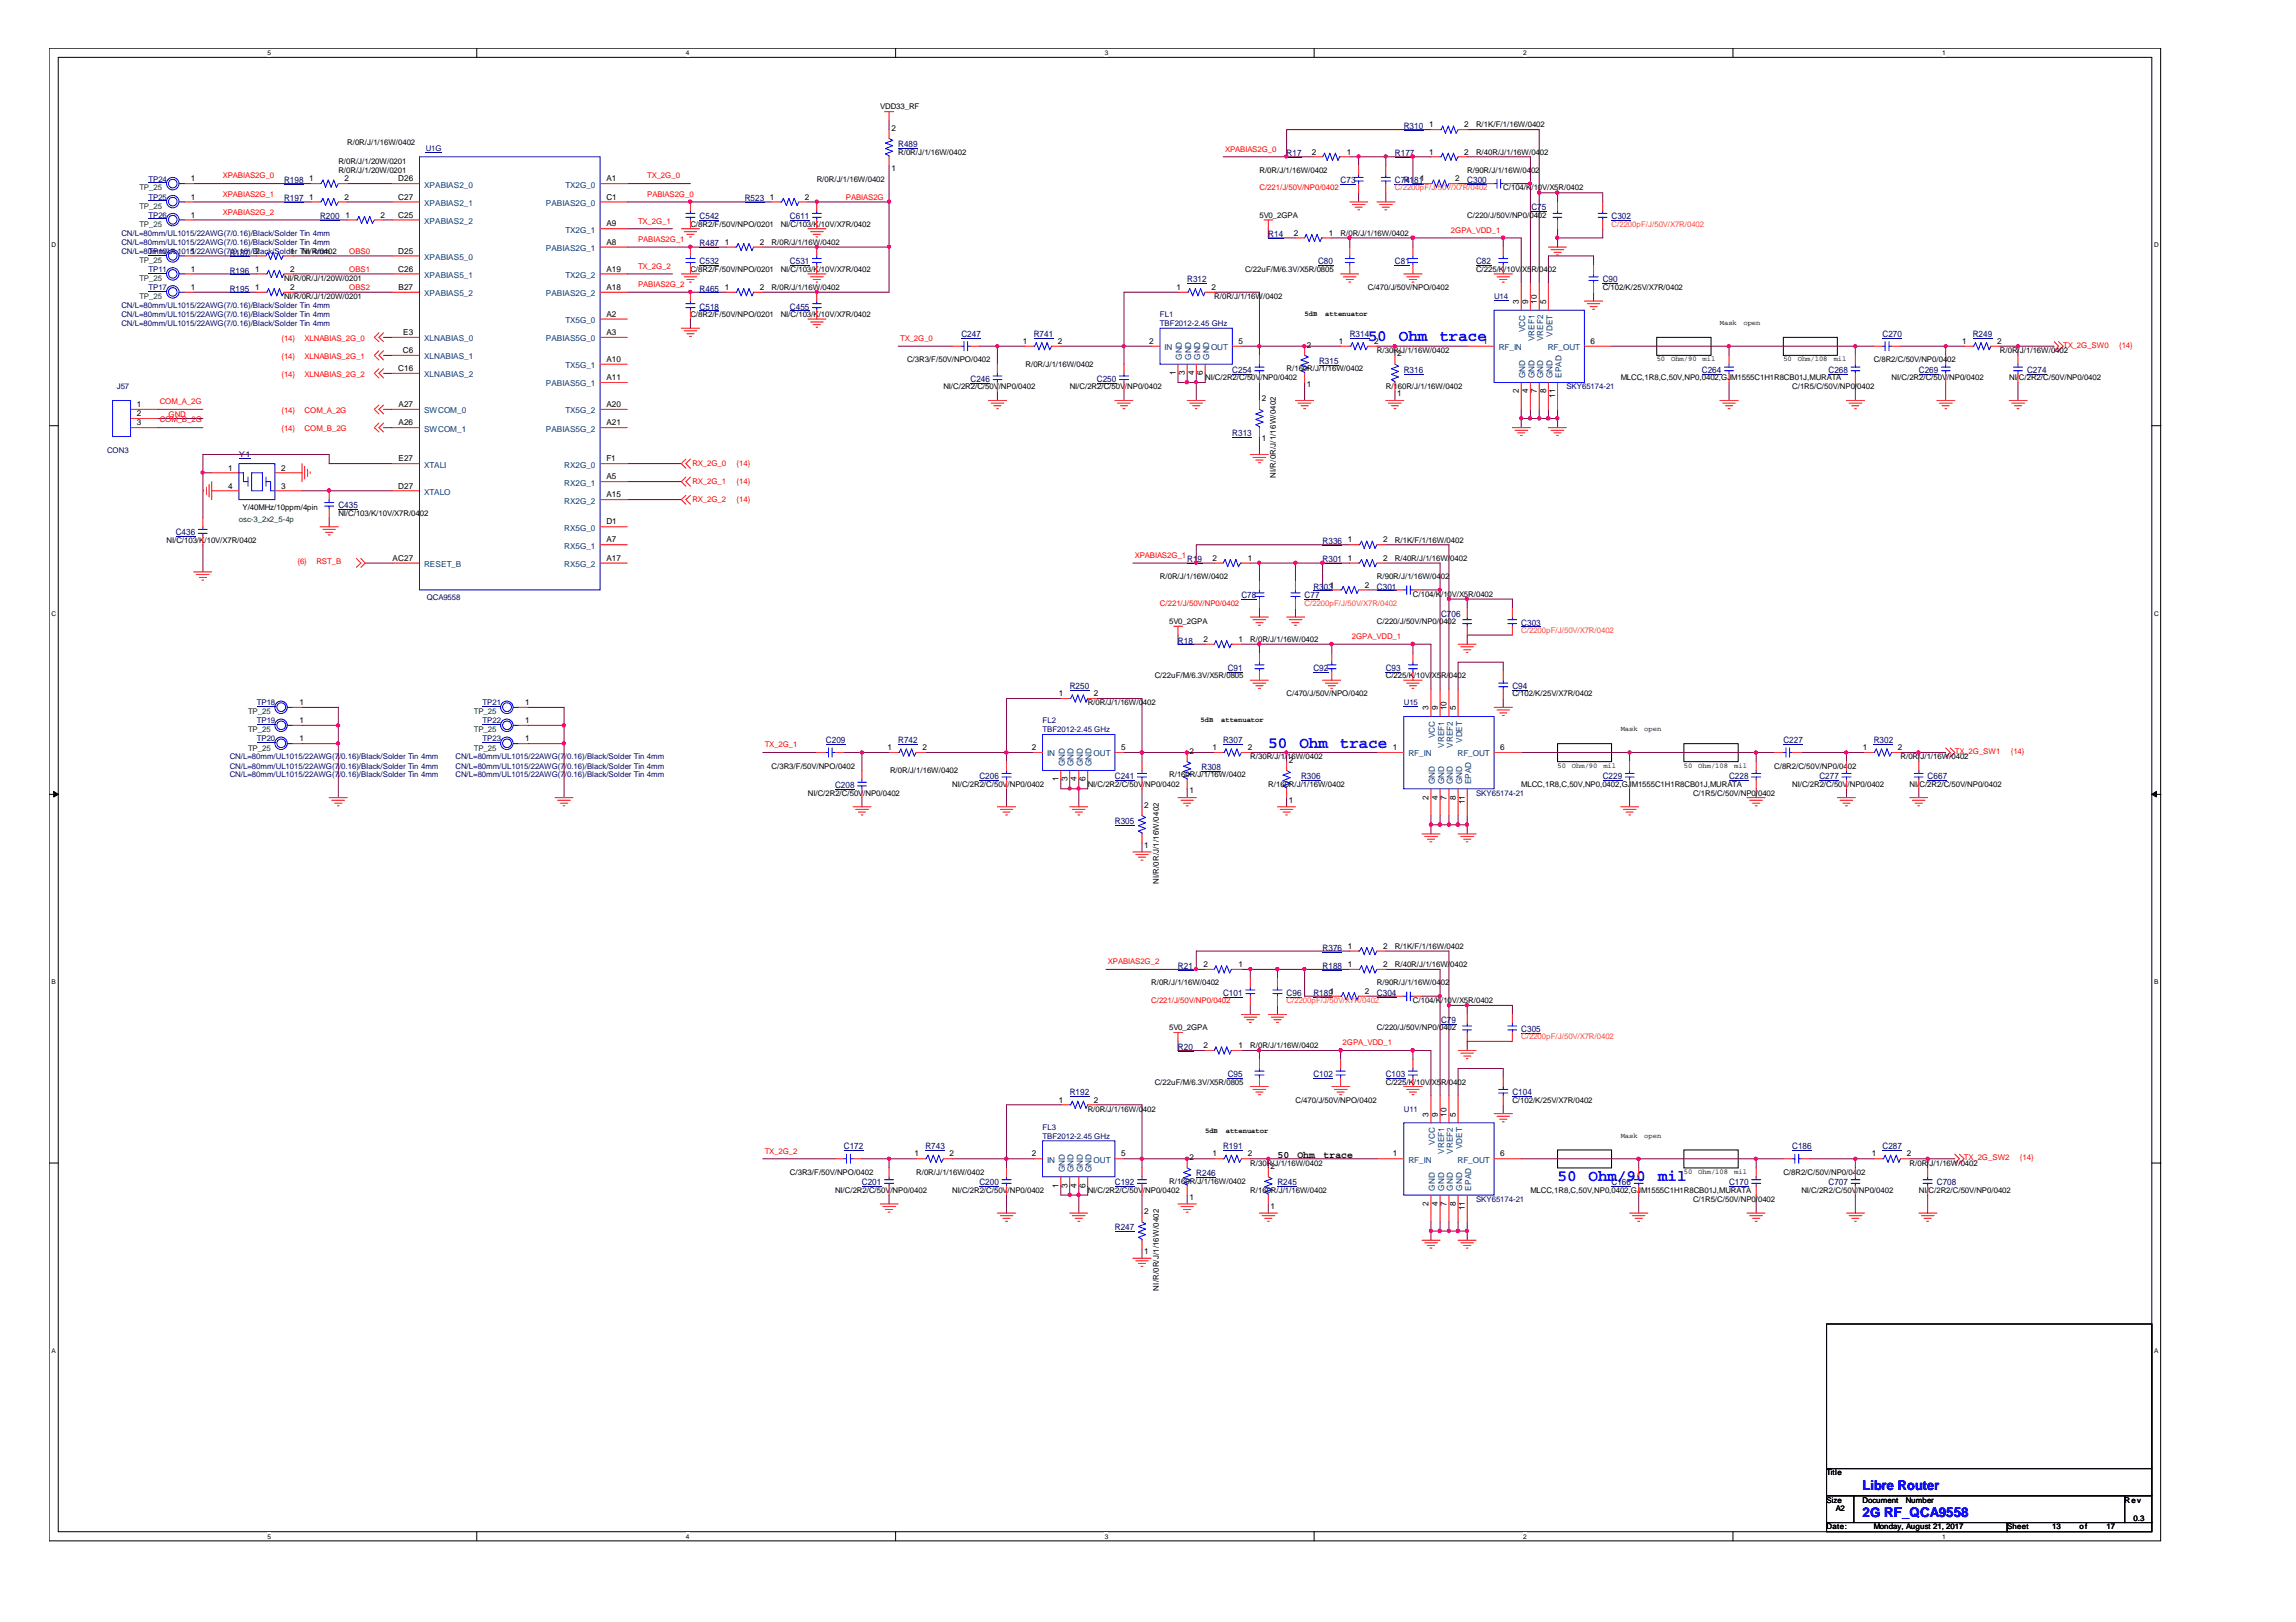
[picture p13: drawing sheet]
<svg xmlns="http://www.w3.org/2000/svg" width="297mm" height="210mm" viewBox="0 0 297 210" stroke-linecap="round" stroke-linejoin="round" font-family="sans-serif">
<defs><g id="words">
<g font-size="2.1" fill="#00f">
<text x="177" y="44.2">50</text>
<text x="181" y="44.2">Ohm trace</text>
<text x="164.1" y="96.7">50</text>
<text x="168.1" y="96.7">Ohm trace</text>
<text x="201.5" y="152.8">50</text>
<text x="205.5" y="152.8">Ohm/90</text>
<text x="214.5" y="152.8">mil</text>
</g>
<g font-size="1.7" fill="#00f">
<text x="241" y="196.3">2G RF_QCA9558</text>
<text x="241" y="192.8">Libre Router</text>
</g>
<g font-size="1.3">
<text x="165.3" y="149.9">50</text>
<text x="167.9" y="149.9">Ohm</text>
<text x="171.2" y="149.9">trace</text>
</g>
<g font-size="1.1">
<text x="115.3" y="16.9">2</text>
<text x="184.9" y="16.5">1</text>
<text x="189.4" y="16.5">2</text>
<text x="24.7" y="23.5">1</text>
<text x="40" y="23.5">1</text>
<text x="44.6" y="23.5">2</text>
<text x="51.5" y="23.5">D26</text>
<text x="78.4" y="23.5">A1</text>
<text x="115.3" y="22.1">1</text>
<text x="169.7" y="20">2</text>
<text x="174.2" y="20">1</text>
<text x="184.9" y="20">1</text>
<text x="188.3" y="23.5">2</text>
<text x="189.4" y="20">2</text>
<text x="24.7" y="28.2">1</text>
<text x="24.7" y="25.8">1</text>
<text x="40" y="25.8">1</text>
<text x="44.6" y="25.8">2</text>
<text x="44.7" y="28.2">1</text>
<text x="49.2" y="28.2">2</text>
<text x="51.5" y="25.8">C27</text>
<text x="51.5" y="28.2">C25</text>
<text x="78.4" y="25.8">C1</text>
<text x="78.4" y="29.3">A9</text>
<text x="99.6" y="25.8">1</text>
<text x="104.1" y="25.8">2</text>
<text x="24.7" y="32.8">1</text>
<text x="24.7" y="35.2">1</text>
<text x="33" y="35.2">1</text>
<text x="37.5" y="35.2">2</text>
<text x="51.5" y="32.8">D25</text>
<text x="51.5" y="35.2">C26</text>
<text x="78.4" y="31.7">A8</text>
<text x="78.4" y="35.2">A19</text>
<text x="93.8" y="31.7">1</text>
<text x="98.3" y="31.7">2</text>
<text x="167.4" y="30.5">2</text>
<text x="171.9" y="30.5">1</text>
<text x="24.7" y="37.5">1</text>
<text x="33" y="37.5">1</text>
<text x="37.5" y="37.5">2</text>
<text x="51.6" y="37.5">B27</text>
<text x="78.4" y="37.5">A18</text>
<text x="78.4" y="41">A2</text>
<text x="93.8" y="37.5">1</text>
<text x="98.3" y="37.5">2</text>
<text x="152.2" y="37.5">1</text>
<text x="156.7" y="37.5">2</text>
<text x="196.5" y="39.3" transform="rotate(-90 196.5 39.3)">3</text>
<text x="197.7" y="39.3" transform="rotate(-90 197.7 39.3)">9</text>
<text x="198.8" y="39.3" transform="rotate(-90 198.8 39.3)">10</text>
<text x="200" y="39.3" transform="rotate(-90 200 39.3)">5</text>
<text x="52.1" y="45.7">C6</text>
<text x="52.2" y="43.4">E3</text>
<text x="78.4" y="43.4">A3</text>
<text x="78.4" y="46.8">A10</text>
<text x="132.3" y="44.5">1</text>
<text x="136.9" y="44.5">2</text>
<text x="148.7" y="44.5">2</text>
<text x="160.2" y="44.5">5</text>
<text x="169.1" y="45">2</text>
<text x="173.2" y="44.5">1</text>
<text x="177.8" y="44.5">2</text>
<text x="180.8" y="46.1">2</text>
<text x="191.9" y="44.5">1</text>
<text x="205.8" y="44.5">6</text>
<text x="253.8" y="44.5">1</text>
<text x="258.4" y="44.5">2</text>
<text x="17.7" y="52.7">1</text>
<text x="17.7" y="53.9">2</text>
<text x="51.5" y="48">C16</text>
<text x="51.6" y="52.7">A27</text>
<text x="78.4" y="49.2">A11</text>
<text x="78.4" y="52.7">A20</text>
<text x="152.1" y="48.5" transform="rotate(-90 152.1 48.5)">1</text>
<text x="153.3" y="48.5" transform="rotate(-90 153.3 48.5)">3</text>
<text x="154.5" y="48.5" transform="rotate(-90 154.5 48.5)">4</text>
<text x="155.6" y="48.5" transform="rotate(-90 155.6 48.5)">6</text>
<text x="163.2" y="52">2</text>
<text x="169.1" y="50.1">1</text>
<text x="180.8" y="51.3">1</text>
<text x="196.5" y="50.9" transform="rotate(-90 196.5 50.9)">2</text>
<text x="197.7" y="50.9" transform="rotate(-90 197.7 50.9)">4</text>
<text x="198.8" y="50.9" transform="rotate(-90 198.8 50.9)">7</text>
<text x="200" y="50.9" transform="rotate(-90 200 50.9)">8</text>
<text x="201.2" y="51.5" transform="rotate(-90 201.2 51.5)">11</text>
<text x="17.7" y="55">3</text>
<text x="51.6" y="55">A26</text>
<text x="51.6" y="59.7">E27</text>
<text x="78.4" y="55">A21</text>
<text x="78.4" y="59.7">F1</text>
<text x="163.2" y="57.1">1</text>
<text x="29.5" y="60.9">1</text>
<text x="29.5" y="63.2">4</text>
<text x="36.4" y="60.9">2</text>
<text x="36.4" y="63.2">3</text>
<text x="51.5" y="63.2">D27</text>
<text x="78.4" y="62">A5</text>
<text x="78.4" y="64.4">A15</text>
<text x="78.4" y="67.9">D1</text>
<text x="78.4" y="70.2">A7</text>
<text x="174.4" y="70.2">1</text>
<text x="178.9" y="70.2">2</text>
<text x="50.8" y="72.6">AC27</text>
<text x="78.4" y="72.6">A17</text>
<text x="156.8" y="72.6">2</text>
<text x="161.4" y="72.6">1</text>
<text x="174.4" y="72.6">1</text>
<text x="176.6" y="76">2</text>
<text x="178.9" y="72.6">2</text>
<text x="155.7" y="83.1">2</text>
<text x="160.2" y="83.1">1</text>
<text x="38.7" y="91.2">1</text>
<text x="38.7" y="93.6">1</text>
<text x="38.7" y="95.9">1</text>
<text x="67.9" y="91.2">1</text>
<text x="67.9" y="95.9">1</text>
<text x="67.9" y="93.6">1</text>
<text x="137" y="90.1">1</text>
<text x="141.5" y="90.1">2</text>
<text x="184.8" y="91.9" transform="rotate(-90 184.8 91.9)">3</text>
<text x="186" y="91.9" transform="rotate(-90 186 91.9)">9</text>
<text x="187.2" y="91.9" transform="rotate(-90 187.2 91.9)">10</text>
<text x="188.3" y="91.9" transform="rotate(-90 188.3 91.9)">5</text>
<text x="114.8" y="97.1">1</text>
<text x="119.3" y="97.1">2</text>
<text x="133.5" y="97.1">2</text>
<text x="136.9" y="101.1" transform="rotate(-90 136.9 101.1)">1</text>
<text x="138.1" y="101.1" transform="rotate(-90 138.1 101.1)">3</text>
<text x="139.3" y="101.1" transform="rotate(-90 139.3 101.1)">4</text>
<text x="140.4" y="101.1" transform="rotate(-90 140.4 101.1)">6</text>
<text x="145" y="97.1">5</text>
<text x="153.9" y="97.6">2</text>
<text x="156.8" y="97.1">1</text>
<text x="161.4" y="97.1">2</text>
<text x="166.8" y="98.7">2</text>
<text x="180.2" y="97.1">1</text>
<text x="194.1" y="97.1">6</text>
<text x="241" y="97.1">1</text>
<text x="245.5" y="97.1">2</text>
<text x="148" y="104.5">2</text>
<text x="153.9" y="102.7">1</text>
<text x="166.8" y="103.9">1</text>
<text x="184.8" y="103.5" transform="rotate(-90 184.8 103.5)">2</text>
<text x="186" y="103.5" transform="rotate(-90 186 103.5)">4</text>
<text x="187.2" y="103.5" transform="rotate(-90 187.2 103.5)">7</text>
<text x="188.3" y="103.5" transform="rotate(-90 188.3 103.5)">8</text>
<text x="189.5" y="104.1" transform="rotate(-90 189.5 104.1)">11</text>
<text x="148" y="109.7">1</text>
<text x="155.7" y="125.2">2</text>
<text x="160.2" y="125.2">1</text>
<text x="174.4" y="125.2">1</text>
<text x="174.4" y="122.8">1</text>
<text x="178.9" y="125.2">2</text>
<text x="178.9" y="122.8">2</text>
<text x="176.6" y="128.6">2</text>
<text x="155.7" y="135.7">2</text>
<text x="160.2" y="135.7">1</text>
<text x="137" y="142.7">1</text>
<text x="141.5" y="142.7">2</text>
<text x="118.3" y="149.7">1</text>
<text x="122.9" y="149.7">2</text>
<text x="133.5" y="149.7">2</text>
<text x="145" y="149.7">5</text>
<text x="156.8" y="149.7">1</text>
<text x="161.4" y="149.7">2</text>
<text x="180.2" y="149.7">1</text>
<text x="184.8" y="144.5" transform="rotate(-90 184.8 144.5)">3</text>
<text x="186" y="144.5" transform="rotate(-90 186 144.5)">9</text>
<text x="187.2" y="144.5" transform="rotate(-90 187.2 144.5)">10</text>
<text x="188.3" y="144.5" transform="rotate(-90 188.3 144.5)">5</text>
<text x="194.1" y="149.7">6</text>
<text x="242.1" y="149.7">1</text>
<text x="246.7" y="149.7">2</text>
<text x="136.9" y="153.7" transform="rotate(-90 136.9 153.7)">1</text>
<text x="138.1" y="153.7" transform="rotate(-90 138.1 153.7)">3</text>
<text x="139.3" y="153.7" transform="rotate(-90 139.3 153.7)">4</text>
<text x="140.4" y="153.7" transform="rotate(-90 140.4 153.7)">6</text>
<text x="153.9" y="150.1">2</text>
<text x="153.9" y="155.3">1</text>
<text x="164.4" y="151.3">2</text>
<text x="148" y="157.1">2</text>
<text x="164.4" y="156.4">1</text>
<text x="184.8" y="156.1" transform="rotate(-90 184.8 156.1)">2</text>
<text x="186" y="156.1" transform="rotate(-90 186 156.1)">4</text>
<text x="187.2" y="156.1" transform="rotate(-90 187.2 156.1)">7</text>
<text x="188.3" y="156.1" transform="rotate(-90 188.3 156.1)">8</text>
<text x="189.5" y="156.6" transform="rotate(-90 189.5 156.6)">11</text>
<text x="148" y="162.3">1</text>
</g>
<g font-size="1.1" fill="#000080">
<text x="181.6" y="16.7">R310</text>
<text x="36.7" y="23.7">R198</text>
<text x="116.2" y="19">R489</text>
<text x="166.5" y="20.2">R17</text>
<text x="173.4" y="23.7">C73</text>
<text x="180.5" y="23.7">C74</text>
<text x="180.5" y="20.2">R177</text>
<text x="181.6" y="23.7">R1811</text>
<text x="189.8" y="23.7">C300</text>
<text x="36.7" y="26">R197</text>
<text x="41.4" y="28.4">R200</text>
<text x="90.5" y="28.4">C542</text>
<text x="96.4" y="26">R523</text>
<text x="102.2" y="28.4">C611</text>
<text x="198.1" y="27.2">C75</text>
<text x="208.5" y="28.4">C302</text>
<text x="29.7" y="35.4">R196</text>
<text x="90.5" y="34.2">C532</text>
<text x="90.5" y="31.9">R487</text>
<text x="102.2" y="34.2">C531</text>
<text x="164.1" y="30.7">R14</text>
<text x="170.5" y="34.2">C80</text>
<text x="180.5" y="34.2">C81</text>
<text x="191" y="34.2">C82</text>
<text x="29.7" y="37.7">R195</text>
<text x="90.5" y="40.1">C518</text>
<text x="90.5" y="37.7">R465</text>
<text x="102.2" y="40.1">C455</text>
<text x="153.6" y="36.5">R312</text>
<text x="207.3" y="36.5">C90</text>
<text x="124.4" y="43.6">C247</text>
<text x="133.7" y="43.6">R741</text>
<text x="170.6" y="47.1">R315</text>
<text x="174.6" y="43.6">R314</text>
<text x="243.5" y="43.6">C270</text>
<text x="255.2" y="43.6">R249</text>
<text x="125.6" y="49.4">C246</text>
<text x="141.9" y="49.4">C250</text>
<text x="159.4" y="48.2">C254</text>
<text x="181.6" y="48.2">R316</text>
<text x="220.2" y="48.2">C264</text>
<text x="236.6" y="48.2">C268</text>
<text x="248.2" y="48.2">C269</text>
<text x="262.3" y="48.2">C274</text>
<text x="159.4" y="56.4">R313</text>
<text x="43.8" y="65.8">C435</text>
<text x="22.7" y="69.3">C436</text>
<text x="171.1" y="70.5">R336</text>
<text x="153.6" y="72.8">R19</text>
<text x="160.6" y="77.4">C78</text>
<text x="168.8" y="77.4">C77</text>
<text x="169.9" y="76.3">R3031</text>
<text x="171.1" y="72.8">R301</text>
<text x="178.1" y="76.3">C301</text>
<text x="152.4" y="83.3">R18</text>
<text x="186.4" y="79.8">C706</text>
<text x="196.8" y="81">C303</text>
<text x="138.4" y="89.1">R250</text>
<text x="158.8" y="86.8">C91</text>
<text x="169.9" y="86.8">C92</text>
<text x="179.3" y="86.8">C93</text>
<text x="195.7" y="89.1">C94</text>
<text x="106.8" y="96.2">C209</text>
<text x="108" y="102">C208</text>
<text x="116.2" y="96.2">R742</text>
<text x="126.7" y="100.8">C206</text>
<text x="144.2" y="100.8">C241</text>
<text x="155.4" y="99.7">R308</text>
<text x="158.2" y="96.2">R307</text>
<text x="168.3" y="100.8">R306</text>
<text x="207.3" y="100.8">C229</text>
<text x="223.7" y="100.8">C228</text>
<text x="230.7" y="96.2">C227</text>
<text x="235.4" y="100.8">C277</text>
<text x="242.4" y="96.2">R302</text>
<text x="249.4" y="100.8">C667</text>
<text x="144.2" y="106.7">R305</text>
<text x="152.4" y="125.4">R21</text>
<text x="171.1" y="125.4">R188</text>
<text x="171.1" y="123">R376</text>
<text x="158.2" y="128.9">C101</text>
<text x="166.5" y="128.9">C96</text>
<text x="169.9" y="128.9">R1891</text>
<text x="178.1" y="128.9">C304</text>
<text x="152.4" y="135.9">R20</text>
<text x="186.4" y="132.4">C79</text>
<text x="196.8" y="133.5">C305</text>
<text x="138.4" y="141.7">R192</text>
<text x="158.8" y="139.4">C95</text>
<text x="169.9" y="139.4">C102</text>
<text x="179.3" y="139.4">C103</text>
<text x="195.7" y="141.7">C104</text>
<text x="109.2" y="148.7">C172</text>
<text x="119.7" y="148.7">R743</text>
<text x="158.2" y="148.7">R191</text>
<text x="231.9" y="148.7">C186</text>
<text x="243.5" y="148.7">C287</text>
<text x="111.5" y="153.4">C201</text>
<text x="126.7" y="153.4">C200</text>
<text x="144.2" y="153.4">C192</text>
<text x="154.8" y="152.2">R246</text>
<text x="165.3" y="153.4">R245</text>
<text x="208.5" y="153.4">C166</text>
<text x="223.7" y="153.4">C170</text>
<text x="236.6" y="153.4">C707</text>
<text x="250.6" y="153.4">C708</text>
<text x="144.2" y="159.2">R247</text>
</g>
<g font-size="1.1" fill="#004080">
<text x="54.9" y="24.3">XPABIAS2_0</text>
<text x="54.9" y="26.6">XPABIAS2_1</text>
<text x="54.9" y="29">XPABIAS2_2</text>
<text x="70.6" y="26.6">PABIAS2G_0</text>
<text x="73.2" y="24.3">TX2G_0</text>
<text x="54.9" y="33.6">XPABIAS5_0</text>
<text x="54.9" y="36">XPABIAS5_1</text>
<text x="70.6" y="32.5">PABIAS2G_1</text>
<text x="73.2" y="30.1">TX2G_1</text>
<text x="73.2" y="36">TX2G_2</text>
<text x="54.9" y="38.3">XPABIAS5_2</text>
<text x="70.6" y="38.3">PABIAS2G_2</text>
<text x="73.2" y="41.8">TX5G_0</text>
<text x="54.9" y="44.2">XLNABIAS_0</text>
<text x="54.9" y="46.5">XLNABIAS_1</text>
<text x="70.6" y="44.2">PABIAS5G_0</text>
<text x="73.2" y="47.6">TX5G_1</text>
<text x="150.7" y="45.3">IN</text>
<text x="152.9" y="46.5" transform="rotate(-90 152.9 46.5)">GND</text>
<text x="154.1" y="46.5" transform="rotate(-90 154.1 46.5)">GND</text>
<text x="155.3" y="46.5" transform="rotate(-90 155.3 46.5)">GND</text>
<text x="156.4" y="46.5" transform="rotate(-90 156.4 46.5)">GND</text>
<text x="156.7" y="45.3">OUT</text>
<text x="193.9" y="45.3">RF_IN</text>
<text x="197.3" y="43" transform="rotate(-90 197.3 43)">VCC</text>
<text x="198.5" y="44.2" transform="rotate(-90 198.5 44.2)">VREF1</text>
<text x="199.6" y="44.2" transform="rotate(-90 199.6 44.2)">VREF2</text>
<text x="200.2" y="45.3">RF_OUT</text>
<text x="200.8" y="43.6" transform="rotate(-90 200.8 43.6)">VDET</text>
<text x="54.9" y="48.8">XLNABIAS_2</text>
<text x="54.9" y="53.5">SWCOM_0</text>
<text x="70.6" y="50">PABIAS5G_1</text>
<text x="73.2" y="53.5">TX5G_2</text>
<text x="197.3" y="48.9" transform="rotate(-90 197.3 48.9)">GND</text>
<text x="198.5" y="48.9" transform="rotate(-90 198.5 48.9)">GND</text>
<text x="199.6" y="48.9" transform="rotate(-90 199.6 48.9)">GND</text>
<text x="200.8" y="48.9" transform="rotate(-90 200.8 48.9)">GND</text>
<text x="202" y="48.9" transform="rotate(-90 202 48.9)">EPAD</text>
<text x="54.9" y="55.9">SWCOM_1</text>
<text x="70.6" y="55.9">PABIAS5G_2</text>
<text x="54.9" y="60.5">XTALI</text>
<text x="54.9" y="64">XTALO</text>
<text x="73" y="60.5">RX2G_0</text>
<text x="73" y="62.8">RX2G_1</text>
<text x="73" y="65.2">RX2G_2</text>
<text x="73" y="68.7">RX5G_0</text>
<text x="73" y="71">RX5G_1</text>
<text x="54.9" y="73.4">RESET_B</text>
<text x="73" y="73.4">RX5G_2</text>
<text x="185.6" y="95.6" transform="rotate(-90 185.6 95.6)">VCC</text>
<text x="135.5" y="97.9">IN</text>
<text x="137.8" y="99.1" transform="rotate(-90 137.8 99.1)">GND</text>
<text x="138.9" y="99.1" transform="rotate(-90 138.9 99.1)">GND</text>
<text x="140.1" y="99.1" transform="rotate(-90 140.1 99.1)">GND</text>
<text x="141.2" y="99.1" transform="rotate(-90 141.2 99.1)">GND</text>
<text x="141.5" y="97.9">OUT</text>
<text x="182.2" y="97.9">RF_IN</text>
<text x="185.6" y="101.5" transform="rotate(-90 185.6 101.5)">GND</text>
<text x="186.8" y="101.5" transform="rotate(-90 186.8 101.5)">GND</text>
<text x="186.8" y="96.7" transform="rotate(-90 186.8 96.7)">VREF1</text>
<text x="188" y="101.5" transform="rotate(-90 188 101.5)">GND</text>
<text x="188" y="96.7" transform="rotate(-90 188 96.7)">VREF2</text>
<text x="188.6" y="97.9">RF_OUT</text>
<text x="189.1" y="101.5" transform="rotate(-90 189.1 101.5)">GND</text>
<text x="189.1" y="96.2" transform="rotate(-90 189.1 96.2)">VDET</text>
<text x="190.3" y="101.5" transform="rotate(-90 190.3 101.5)">EPAD</text>
<text x="185.6" y="148.1" transform="rotate(-90 185.6 148.1)">VCC</text>
<text x="186.8" y="149.3" transform="rotate(-90 186.8 149.3)">VREF1</text>
<text x="188" y="149.3" transform="rotate(-90 188 149.3)">VREF2</text>
<text x="189.1" y="148.7" transform="rotate(-90 189.1 148.7)">VDET</text>
<text x="135.5" y="150.5">IN</text>
<text x="137.8" y="151.7" transform="rotate(-90 137.8 151.7)">GND</text>
<text x="138.9" y="151.7" transform="rotate(-90 138.9 151.7)">GND</text>
<text x="140.1" y="151.7" transform="rotate(-90 140.1 151.7)">GND</text>
<text x="141.2" y="151.7" transform="rotate(-90 141.2 151.7)">GND</text>
<text x="141.5" y="150.5">OUT</text>
<text x="182.2" y="150.5">RF_IN</text>
<text x="185.6" y="154.1" transform="rotate(-90 185.6 154.1)">GND</text>
<text x="186.8" y="154.1" transform="rotate(-90 186.8 154.1)">GND</text>
<text x="188" y="154.1" transform="rotate(-90 188 154.1)">GND</text>
<text x="188.6" y="150.5">RF_OUT</text>
<text x="189.1" y="154.1" transform="rotate(-90 189.1 154.1)">GND</text>
<text x="190.3" y="154.1" transform="rotate(-90 190.3 154.1)">EPAD</text>
</g>
<g font-size="1">
<text x="113.9" y="14.2">VDD33_RF</text>
<text x="191" y="16.5">R/1K/F/1/16W/0402</text>
<text x="43.8" y="21.2">R/0R/J/1/20W/0201</text>
<text x="43.8" y="22.3">R/0R/J/1/20W/0201</text>
<text x="44.9" y="18.8">R/0R/J/1/16W/0402</text>
<text x="105.7" y="23.5">R/0R/J/1/16W/0402</text>
<text x="116.2" y="20">R/0R/J/1/16W/0402</text>
<text x="162.9" y="22.3">R/0R/J/1/16W/0402</text>
<text x="189.8" y="22.3">R/90R/J/1/16W/0402</text>
<text x="191" y="20">R/40R/J/1/16W/0402</text>
<text x="89.3" y="29.4">C/8R2/F/50V/NPO/0201</text>
<text x="101" y="29.4">NI/C/103/K/10V/X7R/0402</text>
<text x="162.9" y="28.2">5V0_2GPA</text>
<text x="189.8" y="28.2">C/220/J/50V/NP0/0402</text>
<text x="194.5" y="24.7">C/104/K</text>
<text x="198.1" y="24.7">/10V/X5R/0402</text>
<text x="89.3" y="35.2">C/8R2/F/50V/NPO/0201</text>
<text x="99.8" y="31.7">R/0R/J/1/16W/0402</text>
<text x="101" y="35.2">NI/C/103/K/10V/X7R/0402</text>
<text x="161.1" y="35.2">C/22uF/M/6.3V/X5R/0805</text>
<text x="173.4" y="30.5">R/0R/J/1/16W/0402</text>
<text x="191" y="35.2">C/225/K/10V/</text>
<text x="196.9" y="35.2">X5R/0402</text>
<text x="36.7" y="38.7">NI/R/0R/J/1/20W/0201</text>
<text x="36.7" y="36.3">NI/R/0R/J/1/20W/0201</text>
<text x="89.3" y="41">C/8R2/F/50V/NPO/0201</text>
<text x="99.8" y="37.5">R/0R/J/1/16W/0402</text>
<text x="101" y="41">NI/C/103/K/10V/X7R/0402</text>
<text x="157.1" y="38.7">R/0R/J/1/16W/0402</text>
<text x="177" y="37.5">C/470/J/50V/NPO/0402</text>
<text x="207.3" y="37.5">C/102/K/25V/X7R/0402</text>
<text x="117.3" y="46.9">C/3R3/F/50V/NPO/0402</text>
<text x="132.7" y="47.5">R/0R/J/1/16W/0402</text>
<text x="178.1" y="45.7">R/30R/J/1/16W/0402</text>
<text x="242.4" y="46.9">C/8R2/C/50V/NP0/0402</text>
<text x="258.7" y="45.7">R/0R/J/1/16W/0402</text>
<text x="122" y="50.4">NI/C/2R2/C/50V/NP0/0402</text>
<text x="138.4" y="50.4">NI/C/2R2/C/50V/NP0/0402</text>
<text x="155.9" y="49.2">NI/C/2R2/C/50V/NP0/0402</text>
<text x="166.5" y="48">R/160R/J/1/16W/0402</text>
<text x="179.3" y="50.4">R/160R/J/1/16W/0402</text>
<text x="209.7" y="49.2">MLCC,1R8,C,50V,NP0,0402,GJM1555C1H1R8CB01J,MURATA</text>
<text x="231.9" y="50.4">C/1R5/C/50V/NP0/</text>
<text x="240.3" y="50.4">0402</text>
<text x="244.7" y="49.2">NI/C/2R2/C/50V/NP0/0402</text>
<text x="259.9" y="49.2">NI/C/2R2/C/50V/NP0/0402</text>
<text x="165.1" y="61.9" transform="rotate(-90 165.1 61.9)">NI/R/0R/J/1/16W/0402</text>
<text x="21.5" y="70.2">NI/C/103/K/10V/X7R/0402</text>
<text x="31.4" y="66">Y/40MHz/10ppm/4pin</text>
<text x="43.8" y="66.7">NI/C/103/K/10V/X7R/0402</text>
<text x="180.5" y="70.2">R/1K/F/1/16W/0402</text>
<text x="150.1" y="74.9">R/0R/J/1/16W/0402</text>
<text x="178.1" y="74.9">R/90R/J/1/16W/0402</text>
<text x="180.5" y="72.6">R/40R/J/1/16W/</text>
<text x="182.8" y="77.2">C/104/K</text>
<text x="186.4" y="77.2">/10V/X5R/0402</text>
<text x="187.6" y="72.6">0402</text>
<text x="151.3" y="80.7">5V0_2GPA</text>
<text x="161.8" y="83.1">R/0R/J/1/16W/0402</text>
<text x="178.1" y="80.7">C/220/J/50V/NP0/0402</text>
<text x="149.4" y="87.8">C/22uF/M/6.3V/X5R/0805</text>
<text x="179.3" y="87.8">C/225/K/10V/</text>
<text x="185.3" y="87.8">X5R/0402</text>
<text x="140.7" y="91.3">R/0R/J/1/16W/0402</text>
<text x="166.5" y="90.1">C/470/J/50V/NPO/0402</text>
<text x="195.7" y="90.1">C/102/K/25V/X7R/0402</text>
<text x="99.8" y="99.5">C/3R3/F/50V/NPO/0402</text>
<text x="115.1" y="100">R/0R/J/1/16W/0402</text>
<text x="123.2" y="101.8">NI/C/2R2/C/50V/NP0/0402</text>
<text x="140.7" y="101.8">NI/C/2R2/C/50V/NP0/0402</text>
<text x="151.3" y="100.6">R/160R/J/1/16W/0402</text>
<text x="161.8" y="98.3">R/30R/J/1/16W/0402</text>
<text x="164.1" y="101.8">R/160R/J/1/16W/0402</text>
<text x="196.8" y="101.8">MLCC,1R8,C,50V,NP0,0402,GJM1555C1H1R8CB01J,MURATA</text>
<text x="229.5" y="99.5">C/8R2/C/50V/NP0/0402</text>
<text x="231.9" y="101.8">NI/C/2R2/C/50V/NP0/0402</text>
<text x="245.9" y="98.3">R/0R/J/1/16W/0402</text>
<text x="247.1" y="101.8">NI/C/2R2/C/50V/NP0/0402</text>
<text x="104.5" y="103">NI/C/2R2/C/50V/NP0/0402</text>
<text x="219" y="103">C/1R5/C/50V/NP0/0402</text>
<text x="149.9" y="114.4" transform="rotate(-90 149.9 114.4)">NI/R/0R/J/1/16W/0402</text>
<text x="180.5" y="125.2">R/40R/J/1/16W/</text>
<text x="180.5" y="122.8">R/1K/F/1/16W/0402</text>
<text x="187.6" y="125.2">0402</text>
<text x="148.9" y="127.5">R/0R/J/1/16W/0402</text>
<text x="178.1" y="127.5">R/90R/J/1/16W/0402</text>
<text x="182.8" y="129.8">C/104/K</text>
<text x="186.4" y="129.8">/10V/X5R/0402</text>
<text x="151.3" y="133.3">5V0_2GPA</text>
<text x="161.8" y="135.7">R/0R/J/1/16W/0402</text>
<text x="178.1" y="133.3">C/220/J/50V/NP0/0402</text>
<text x="140.7" y="143.9">R/0R/J/1/16W/0402</text>
<text x="149.4" y="140.3">C/22uF/M/6.3V/X5R/0805</text>
<text x="167.6" y="142.7">C/470/J/50V/NPO/0402</text>
<text x="179.3" y="140.3">C/225/K/10V/</text>
<text x="185.3" y="140.3">X5R/0402</text>
<text x="195.7" y="142.7">C/102/K/25V/X7R/0402</text>
<text x="102.2" y="152">C/3R3/F/50V/NPO/0402</text>
<text x="108" y="154.4">NI/C/2R2/C/50V/NP0/0402</text>
<text x="118.5" y="152">R/0R/J/1/16W/0402</text>
<text x="123.2" y="154.4">NI/C/2R2/C/50V/NP0/0402</text>
<text x="140.7" y="154.4">NI/C/2R2/C/50V/NP0/0402</text>
<text x="151.3" y="153.2">R/160R/J/1/16W/0402</text>
<text x="161.8" y="150.8">R/30R/J/1/16W/0402</text>
<text x="161.8" y="154.4">R/160R/J/1/16W/0402</text>
<text x="198" y="154.4">MLCC,1R8,C,50V,NP0,0402,GJM1555C1H1R8CB01J,MURATA</text>
<text x="219" y="155.5">C/1R5/C/50V/NP0/</text>
<text x="227.5" y="155.5">0402</text>
<text x="230.7" y="152">C/8R2/C/50V/NP0/0402</text>
<text x="233" y="154.4">NI/C/2R2/C/50V/NP0/0402</text>
<text x="247.1" y="150.8">R/0R/J/1/16W/0402</text>
<text x="248.2" y="154.4">NI/C/2R2/C/50V/NP0/0402</text>
<text x="149.9" y="167" transform="rotate(-90 149.9 167)">NI/R/0R/J/1/16W/0402</text>
<text x="236.3" y="190.9">Title</text>
<text x="236.3" y="194.5">Size</text>
<text x="236.3" y="197.9">Date:</text>
<text x="237.5" y="195.6">A2</text>
<text x="241" y="194.5">Document</text>
<text x="242.4" y="197.9">Monday, August 21, 2017</text>
<text x="246.5" y="194.5">Number</text>
<text x="259.7" y="197.9">Sheet</text>
<text x="265.5" y="197.9">13</text>
<text x="269" y="197.9">of</text>
<text x="272.5" y="197.9">17</text>
<text x="274.9" y="194.5">Rev</text>
<text x="276" y="196.8">0.3</text>
</g>
<g font-size="1" fill="#000080">
<text x="19.2" y="23.5">TP24</text>
<text x="55.1" y="19.5">U1G</text>
<text x="19.2" y="28.2">TP26</text>
<text x="19.2" y="25.8">TP25</text>
<text x="15.7" y="32.9">CN/L=80mm/UL1015/22AWG(7R187</text>
<text x="15.7" y="30.5">CN/L=80mm/UL1015/22AWG(7/0.16)/Black/Solder Tin 4mm</text>
<text x="15.7" y="31.7">CN/L=80mm/UL1015/22AWG(7/0.16)/Black/Solder Tin 4mm</text>
<text x="19.2" y="32.9">TP10</text>
<text x="19.2" y="35.2">TP11</text>
<text x="29.8" y="32.9">/0.16)/B2lack/Sold1r TNinI/R/0402</text>
<text x="37.6" y="32.9">e</text>
<text x="40.5" y="32.9">4mm</text>
<text x="15.7" y="39.8">CN/L=80mm/UL1015/22AWG(7/0.16)/Black/Solder Tin 4mm</text>
<text x="15.7" y="41">CN/L=80mm/UL1015/22AWG(7/0.16)/Black/Solder Tin 4mm</text>
<text x="19.2" y="37.5">TP17</text>
<text x="150.1" y="41">FL1</text>
<text x="193.3" y="38.7">U14</text>
<text x="15.7" y="42.2">CN/L=80mm/UL1015/22AWG(7/0.16)/Black/Solder Tin 4mm</text>
<text x="150.1" y="42.2">TBF2012-2.45 GHz</text>
<text x="15.1" y="50.4">J57</text>
<text x="202.6" y="50.4">SKY65174-21</text>
<text x="13.8" y="58.6">CON3</text>
<text x="30.9" y="59.2">Y1</text>
<text x="55.2" y="77.7">QCA9558</text>
<text x="33.2" y="91.3">TP18</text>
<text x="33.2" y="93.6">TP19</text>
<text x="33.2" y="95.9">TP20</text>
<text x="62.4" y="91.3">TP21</text>
<text x="62.4" y="95.9">TP23</text>
<text x="62.4" y="93.6">TP22</text>
<text x="134.9" y="93.6">FL2</text>
<text x="134.9" y="94.8">TBF2012-2.45 GHz</text>
<text x="181.6" y="91.3">U15</text>
<text x="29.7" y="98.3">CN/L=80mm/UL1015/22AWG(7</text>
<text x="29.7" y="99.5">CN/L=80mm/UL1015/22AWG(7</text>
<text x="29.7" y="100.6">CN/L=80mm/UL1015/22AWG(7</text>
<text x="43.9" y="98.3">/0.16)/Black/Solder Tin 4mm</text>
<text x="43.9" y="99.5">/0.16)/Black/Solder Tin 4mm</text>
<text x="43.9" y="100.6">/0.16)/Black/Solder Tin 4mm</text>
<text x="58.9" y="98.3">CN/L=80mm/UL1015/22AWG(7</text>
<text x="58.9" y="100.6">CN/L=80mm/UL1015/22AWG(7</text>
<text x="58.9" y="99.5">CN/L=80mm/UL1015/22AWG(7</text>
<text x="73.1" y="98.3">/0.16)/Black/Solder Tin 4mm</text>
<text x="73.1" y="100.6">/0.16)/Black/Solder Tin 4mm</text>
<text x="73.1" y="99.5">/0.16)/Black/Solder Tin 4mm</text>
<text x="191" y="103">SKY65174-21</text>
<text x="181.6" y="143.9">U11</text>
<text x="134.9" y="146.2">FL3</text>
<text x="134.9" y="147.3">TBF2012-2.45 GHz</text>
<text x="191" y="155.5">SKY65174-21</text>
</g>
<g font-size="1" fill="#f00">
<text x="28.8" y="23.1">XPABIAS2G_0</text>
<text x="83.7" y="23.1">TX_2G_0</text>
<text x="158.5" y="19.6">XPABIAS2G_0</text>
<text x="28.8" y="25.5">XPABIAS2G_1</text>
<text x="28.8" y="27.8">XPABIAS2G_2</text>
<text x="82.5" y="28.9">TX_2G_1</text>
<text x="83.7" y="25.5">PABIAS2G_0</text>
<text x="109.4" y="25.9">PABIAS2G</text>
<text x="162.9" y="24.7">C/221/J/50V/NP0/0402</text>
<text x="45.2" y="32.9">OBS0</text>
<text x="45.2" y="35.2">OBS1</text>
<text x="82.5" y="31.3">PABIAS2G_1</text>
<text x="82.5" y="34.8">TX_2G_2</text>
<text x="187.7" y="30.1">2GPA_VDD_1</text>
<text x="45.2" y="37.6">OBS2</text>
<text x="82.5" y="37.1">PABIAS2G_2</text>
<text x="36.4" y="44.1">{14}</text>
<text x="36.4" y="46.4">{14}</text>
<text x="39.4" y="44.1">XLNABIAS_2G_0</text>
<text x="39.4" y="46.4">XLNABIAS_2G_1</text>
<text x="116.5" y="44.1">TX_2G_0</text>
<text x="266.9" y="45">TX_2G_SW0</text>
<text x="274.2" y="45">{14}</text>
<text x="20.7" y="52.3">COM_A_2G</text>
<text x="21.8" y="53.9">GND</text>
<text x="36.4" y="53.4">{14}</text>
<text x="36.4" y="48.7">{14}</text>
<text x="39.4" y="53.4">COM_A_2G</text>
<text x="39.4" y="48.7">XLNABIAS_2G_2</text>
<text x="20.7" y="54.7">COM_B_2G</text>
<text x="36.4" y="55.8">{14}</text>
<text x="39.4" y="55.8">COM_B_2G</text>
<text x="89.6" y="60.3">RX_2G_0</text>
<text x="89.6" y="62.6">RX_2G_1</text>
<text x="89.6" y="65">RX_2G_2</text>
<text x="95.3" y="60.3">{14}</text>
<text x="95.3" y="62.6">{14}</text>
<text x="95.3" y="65">{14}</text>
<text x="38.5" y="73">{6}</text>
<text x="40.9" y="73">RST_B</text>
<text x="146.8" y="72.2">XPABIAS2G_1</text>
<text x="150.1" y="78.4">C/221/J/50V/NP0/0402</text>
<text x="174.9" y="82.7">2GPA_VDD_1</text>
<text x="98.9" y="96.7">TX_2G_1</text>
<text x="252.9" y="97.6">TX_2G_SW1</text>
<text x="260.1" y="97.6">{14}</text>
<text x="143.3" y="124.8">XPABIAS2G_2</text>
<text x="148.9" y="129.8">C/221/J/50V/NP0/0402</text>
<text x="173.7" y="135.3">2GPA_VDD_1</text>
<text x="98.9" y="149.3">TX_2G_2</text>
<text x="254.1" y="150.2">TX_2G_SW2</text>
<text x="261.3" y="150.2">{14}</text>
</g>
<g font-size="1" fill="#008000">
<text x="18" y="29.4">TP_25</text>
<text x="18" y="24.7">TP_25</text>
<text x="18" y="27">TP_25</text>
<text x="18" y="34">TP_25</text>
<text x="18" y="38.7">TP_25</text>
<text x="18" y="36.3">TP_25</text>
<text x="30.9" y="67.5">osc-3_2x2_5-4p</text>
<text x="32.1" y="92.4">TP_25</text>
<text x="32.1" y="94.8">TP_25</text>
<text x="61.3" y="92.4">TP_25</text>
<text x="61.3" y="94.8">TP_25</text>
<text x="32.1" y="97.1">TP_25</text>
<text x="61.3" y="97.1">TP_25</text>
</g>
<g font-size="1" fill="#ff8000">
<text x="180.5" y="24.7">C/2200pF/J/50V/X7R/0402</text>
<text x="208.5" y="29.4">C/2200pF/J/50V/X7R/0402</text>
<text x="168.8" y="78.4">C/2200pF/J/50V/X7R/0402</text>
<text x="196.8" y="81.9">C/2200pF/J/50V/X7R/0402</text>
<text x="166.5" y="129.8">C/2200pF/J/50V/X7R/0402</text>
<text x="196.8" y="134.5">C/2200pF/J/50V/X7R/0402</text>
</g>
<g font-size=".9">
<text x="168.8" y="40.9">5dB</text>
<text x="171.4" y="40.9">attenuator</text>
<text x="214.3" y="46.8">50</text>
<text x="216.2" y="46.8">Ohm/90</text>
<text x="220.3" y="46.8">mil</text>
<text x="222.5" y="42.1">Mask</text>
<text x="225.6" y="42.1">open</text>
<text x="230.7" y="46.8">50</text>
<text x="232.6" y="46.8">Ohm/108</text>
<text x="237.2" y="46.8">mil</text>
<text x="155.3" y="93.5">5dB</text>
<text x="158" y="93.5">attenuator</text>
<text x="209.7" y="94.6">Mask</text>
<text x="212.7" y="94.6">open</text>
<text x="201.5" y="99.3">50</text>
<text x="203.4" y="99.3">Ohm/90</text>
<text x="207.4" y="99.3">mil</text>
<text x="217.8" y="99.3">50</text>
<text x="219.7" y="99.3">Ohm/108</text>
<text x="224.4" y="99.3">mil</text>
<text x="155.9" y="146.7">5dB</text>
<text x="158.6" y="146.7">attenuator</text>
<text x="209.7" y="147.2">Mask</text>
<text x="212.7" y="147.2">open</text>
<text x="217.8" y="151.9">50</text>
<text x="219.7" y="151.9">Ohm/108</text>
<text x="224.4" y="151.9">mil</text>
</g>
<g font-size=".8">
<text x="34.6" y="7.1">5</text>
<text x="88.7" y="7.1">4</text>
<text x="142.9" y="7.1">3</text>
<text x="197.1" y="7.1">2</text>
<text x="251.2" y="7.1">1</text>
<text x="6.6" y="32">D</text>
<text x="278.7" y="32">D</text>
<text x="6.6" y="79.7">C</text>
<text x="278.7" y="79.7">C</text>
<text x="6.6" y="127.4">B</text>
<text x="278.7" y="127.4">B</text>
<text x="6.6" y="175.1">A</text>
<text x="278.7" y="175.1">A</text>
<text x="34.6" y="199.1">5</text>
<text x="88.7" y="199.1">4</text>
<text x="142.9" y="199.1">3</text>
<text x="197.1" y="199.1">2</text>
<text x="251.2" y="199.1">1</text>
</g>
</g></defs>
<path d="M6.3 6.2h273.2v193.2h-273.2zM7.5 7.4h270.9v190.8h-270.9z" fill="none" stroke="#000" stroke-width=".13"/>
<g fill="#fff">
<path d="M34.6 6.3h.5v1h-.5z"/>
<path d="M34.6 198.3h.5v1h-.5z"/>
</g>
<path d="M61.7 6.2v1.2M61.7 198.2v1.2" fill="none" stroke="#000" stroke-width=".13"/>
<g fill="#fff">
<path d="M88.7 6.3h.5v1h-.5z"/>
<path d="M88.7 198.3h.5v1h-.5z"/>
</g>
<path d="M115.9 6.2v1.2M115.9 198.2v1.2" fill="none" stroke="#000" stroke-width=".13"/>
<g fill="#fff">
<path d="M142.9 6.3h.5v1h-.5z"/>
<path d="M142.9 198.3h.5v1h-.5z"/>
</g>
<path d="M170 6.2v1.2M170 198.2v1.2" fill="none" stroke="#000" stroke-width=".13"/>
<g fill="#fff">
<path d="M197.1 6.3h.4v1h-.4z"/>
<path d="M197.1 198.3h.4v1h-.4z"/>
</g>
<path d="M224.2 6.2v1.2M224.2 198.2v1.2" fill="none" stroke="#000" stroke-width=".13"/>
<g fill="#fff">
<path d="M251.2 6.3h.5v1h-.5z"/>
<path d="M251.2 198.3h.5v1h-.5z"/>
<path d="M6.6 31.2h.6v1h-.6z"/>
<path d="M278.7 31.2h.6v1h-.6z"/>
<path d="M6.6 78.9h.6v1h-.6z"/>
<path d="M278.7 78.9h.6v1h-.6z"/>
</g>
<path d="M6.3 55.1h1.2M278.4 55.1h1.2" fill="none" stroke="#000" stroke-width=".13"/>
<g fill="#fff">
<path d="M6.6 126.6h.6v1h-.6z"/>
<path d="M278.7 126.6h.5v1h-.5z"/>
</g>
<path d="M6.3 102.8h1.2M278.4 102.8h1.2" fill="none" stroke="#000" stroke-width=".13"/>
<g fill="#000" stroke="#000" stroke-width=".13">
<path d="M6.9 102.4l.6 .4-.6 .3z" fill-rule="evenodd"/>
<path d="M278.4 102.8l.6-.4v.7z" fill-rule="evenodd"/>
</g>
<g fill="#fff">
<path d="M6.6 174.3h.6v1h-.6z"/>
<path d="M278.7 174.3h.5v1h-.5z"/>
</g>
<g fill="none" stroke="#000" stroke-width=".13">
<path d="M214.3 43.7h7.1v2.3h-7.1zM230.7 43.7h7v2.3h-7zM201.5 96.2h7v2.4h-7zM217.8 96.2h7.1v2.4h-7.1zM6.3 150.5h1.2M201.5 148.8h7v2.3h-7zM217.8 148.8h7.1v2.3h-7.1zM278.4 150.5h1.2M236.3 171.3h42.1v18.7h-42.1zM236.3 190h42.1v3.6h-42.1zM236.3 193.6h3.5v3.4h-3.5zM236.3 197h23.4v1.2h-23.4z"/>
<path d="M239.8 193.6h35.1v3.4h-35.1zM259.7 197h18.7v1.2h-18.7zM274.9 193.6h3.5v3.4h-3.5z"/>
</g>
<g fill="none" stroke="#800040" stroke-width=".13">
<path d="M115 15.6v1.2M185.1 16.8h-18.6v3.5M189.8 16.8h9.3v19.8M25.1 26.1h15.2M25.1 33.1h8.1M25.1 35.4h8.1M25.1 37.8h8.1M25.1 23.8h15.2M25.1 28.5h19.8M37.9 33.1h12.9M37.9 35.4h12.9M37.9 37.8h12.9"/>
<path d="M44.9 26.1h5.9M44.9 23.8h5.9M49.6 28.5h1.2M81.2 26.1h18.6M81.2 35.4h5.8M81.2 37.8h12.8M81.2 32h12.8M81.2 23.8h8.1M81.2 29.6h5.8M98.7 32h16.3M104.5 26.1h10.5M115 21.4v16.4h-16.3"/>
<path d="M152.4 37.8h-7v9.3M157.1 37.8h5.8v8.2M158.2 20.3h11.7M164.1 29.6v1.2h3.5M172.3 30.8h24.5v5.8M174.6 20.3h10.5M174.6 30.8v1.2M175.8 20.3v1.1M175.8 24.9v1.2M179.3 20.3v1.1M179.3 24.9v1.2M182.8 20.3v3.5h1.2"/>
<path d="M182.8 30.8v1.2M188.6 23.8h3.6M189.8 20.3h8.2v16.3M194.5 30.8v1.2M195.7 23.8h2.3M199.1 24.9h8.2v1.2M201.5 24.9v1.2M201.5 29.6v2.4M206.2 34.3v-1.2h-5.9v3.5M206.2 37.8v1.2M207.3 29.6v1.2h-5.8M20.4 54.2h5.8"/>
<path d="M20.4 53h5.8M20.4 55.3h5.8M49.6 53h1.2M49.6 55.3h1.2M49.6 43.7h1.2M49.6 46h1.2M49.6 48.3h1.2M89.3 41.3v1.2M116.2 44.8h7M126.7 44.8h5.8M129 44.8v2.3M129 50.6v1.2"/>
<path d="M137.2 44.8h11.7M145.4 50.6v1.2M152.4 48.3v1.2h3.5v-1.2M153.6 48.3v1.2M154.8 48.3v3.5M160.6 44.8h12.8M162.9 49.5v2.3M162.9 56.5v2.3M168.8 49.5v2.3M178.1 44.8h11.7M180.5 44.8v1.2M180.5 50.6v1.2"/>
<path d="M196.8 53v2.3M196.8 54.2h4.7M198 53v1.2M199.1 53v1.2M200.3 53v1.2M201.5 53v2.3M208.5 44.8h33.9M223.7 44.8v1.2M223.7 49.5v2.3M240 44.8v1.2M240 49.5v2.3M245.9 44.8h8.2"/>
<path d="M251.7 44.8v1.2M251.7 49.5v2.3M258.7 44.8h7.1M261.1 44.8v1.2M261.1 49.5v2.3M26.2 70.5v3.5M26.2 61.2h1.2M39.1 63.5h11.7M42.6 67v1.2M47.2 72.9h3.6M50.8 60h-8.2v-1.2h-16.4v8.2M81.2 64.7h6.9"/>
<path d="M81.2 62.3h6.9M81.2 60h6.9M146.6 72.9h10.5M161.8 72.9h12.8M162.9 72.9v2.3M162.9 78.7v1.2M167.6 72.9v2.3M167.6 78.7v1.2M171.1 72.9v3.4h1.2M174.6 70.5h-19.8v2.4M177 76.3h3.5M179.3 70.5h8.2v18.7"/>
<path d="M179.3 72.9h7v16.3M184 76.3h2.3M187.5 77.5h8.2v1.2M189.8 77.5v1.2M39.1 91.5h4.7v11.7M39.1 93.9h4.7M39.1 96.2h4.7M68.3 91.5h4.7v11.7M68.3 93.9h4.7M68.3 96.2h4.7M98.7 97.4h7M109.2 97.4h5.8"/>
<path d="M111.5 97.4v2.3M119.7 97.4h14M137.2 90.4h-7v8.2M141.9 90.4h5.8v8.2M145.4 97.4h11.7M152.4 82.2v1.2h3.5M160.6 83.4h24.5v5.8M161.8 97.4h16.3M162.9 83.4v1.2M166.5 97.4v1.2M172.3 83.4v1.2M182.8 83.4v1.2"/>
<path d="M194.5 86.9v-1.2h-5.9v3.5M194.5 90.4v1.1M195.7 82.2h-5.9v1.2M196.8 97.4h32.7M210.8 97.4v1.2M227.2 97.4v1.2M233 97.4h8.2M238.9 97.4v1.2M245.9 97.4h5.8M248.2 97.4v1.2M111.5 103.2v1.2M130.2 102.1v2.3"/>
<path d="M137.2 100.9v1.2h3.5v-1.2M138.4 100.9v1.2M139.6 100.9v3.5M147.7 102.1v2.3M147.7 109.1v1.2M153.6 102.1v1.1M166.5 103.2v1.2M185.1 105.6v2.3M185.1 106.7h4.7M186.3 105.6v1.1M187.5 105.6v1.1M188.6 105.6v1.1"/>
<path d="M189.8 105.6v2.3M210.8 102.1v2.3M227.2 102.1v1.1M238.9 102.1v1.1M248.2 102.1v1.1M143.1 125.4h12.8M152.4 134.8v1.1h3.5M160.6 125.4h14M160.6 135.9h24.5v5.9M161.8 125.4v1.2M161.8 130.1v1.2M162.9 135.9v1.2"/>
<path d="M165.3 125.4v1.2M165.3 130.1v1.2M168.8 125.4v3.5h3.5M173.4 135.9v1.2M174.6 123.1h-19.8v2.3M177 128.9h3.5M179.3 125.4h7v16.4M179.3 123.1h8.2v18.7M182.8 135.9v1.2M184 128.9h2.3M187.5 130.1h8.2v1.2M189.8 130.1v1.2"/>
<path d="M194.5 139.5v-1.2h-5.9v3.5M195.7 134.8h-5.9v1.1M98.7 150h9.3M111.5 150h7M115 150v1.1M115 154.7v1.1M123.2 150h10.5M130.2 154.7v2.3M137.2 143h-7v8.1M137.2 153.5v1.2h3.5v-1.2M138.4 153.5v1.2M139.6 153.5v3.5"/>
<path d="M141.9 143h5.8v8.1M145.4 150h11.7M147.7 154.7v2.3M153.6 154.7v1.1M161.8 150h16.3M164.1 150v1.1M164.1 155.8v1.2M185.1 158.1v2.4M185.1 159.3h4.7M186.3 158.1v1.2M187.5 158.1v1.2M188.6 158.1v1.2"/>
<path d="M189.8 158.1v2.4M194.5 143v1.1M196.8 150h33.9M212 150v1.1M212 154.7v2.3M227.2 150v1.1M227.2 154.7v2.3M234.2 150h8.2M240 150v1.1M240 154.7v2.3M247.1 150h5.8M249.4 150v1.1"/>
<path d="M249.4 154.7v2.3M147.7 161.6v1.2"/>
</g>
<g fill="#f0f" stroke="#f0f" stroke-width=".13">
<path d="M165.1 125.3h.3l.1 .1-.1 .1-.2 .1-.1-.1z" fill-rule="evenodd"/>
<path d="M186.1 159.1h.3l.1 .2-.1 .1-.1 .1-.2-.1z" fill-rule="evenodd"/>
<path d="M185 159.1h.3v.2v.1l-.2 .1-.1-.1z" fill-rule="evenodd"/>
<path d="M189.6 159.1h.3l.1 .2-.1 .1-.1 .1-.2-.1z" fill-rule="evenodd"/>
<path d="M188.4 159.1h.4v.2v.1l-.2 .1-.2-.1z" fill-rule="evenodd"/>
<path d="M187.3 159.1h.3l.1 .2-.1 .1-.1 .1-.2-.1z" fill-rule="evenodd"/>
<path d="M182.6 135.8h.3l.1 .1-.1 .2-.1 .1-.2-.1z" fill-rule="evenodd"/>
<path d="M173.3 135.8h.3l.1 .1-.1 .2-.2 .1-.1-.1z" fill-rule="evenodd"/>
<path d="M248 97.2h.3l.1 .2-.1 .1-.1 .1-.2-.1z" fill-rule="evenodd"/>
<path d="M223.5 44.6h.3l.1 .2-.1 .1-.2 .1-.1-.1z" fill-rule="evenodd"/>
<path d="M128.9 44.6h.3v.2v.1l-.2 .1-.1-.1z" fill-rule="evenodd"/>
<path d="M114.9 149.8h.3v.2v.1l-.2 .1-.1-.1z" fill-rule="evenodd"/>
<path d="M260.9 44.6h.3l.1 .2-.1 .1-.1 .1-.2-.1z" fill-rule="evenodd"/>
<path d="M162.7 44.6h.3l.1 .2-.1 .1-.1 .1-.2-.1z" fill-rule="evenodd"/>
<path d="M145.2 44.6h.3l.1 .2-.1 .1-.1 .1-.2-.1z" fill-rule="evenodd"/>
<path d="M147.5 97.2h.4l.1 .2-.1 .1-.2 .1-.2-.1z" fill-rule="evenodd"/>
<path d="M130 97.2h.3l.1 .2-.1 .1-.1 .1-.2-.1z" fill-rule="evenodd"/>
<path d="M130 149.8h.3l.1 .2-.1 .1-.1 .1-.2-.1z" fill-rule="evenodd"/>
<path d="M251.6 44.6h.3v.2v.1l-.2 .1-.1-.1z" fill-rule="evenodd"/>
<path d="M197.8 23.6h.3l.1 .2-.1 .1-.1 .1-.2-.1z" fill-rule="evenodd"/>
<path d="M153.4 97.2h.3l.1 .2-.1 .1-.2 .1-.1-.1z" fill-rule="evenodd"/>
<path d="M147.5 149.8h.4l.1 .2-.1 .1-.2 .1-.2-.1z" fill-rule="evenodd"/>
<path d="M153.4 149.8h.3l.1 .2-.1 .1-.2 .1-.1-.1z" fill-rule="evenodd"/>
<path d="M182.6 20.1h.3l.1 .1-.1 .2-.1 .1-.2-.1z" fill-rule="evenodd"/>
<path d="M166.3 20.1h.2l.1 .1-.1 .2-.1 .1-.1-.1z" fill-rule="evenodd"/>
<path d="M174.4 30.6h.3l.1 .1-.1 .2-.1 .1-.2-.1z" fill-rule="evenodd"/>
<path d="M199 24.8h.3v.1v.2l-.2 .1-.1-.1z" fill-rule="evenodd"/>
<path d="M239.9 44.6h.3v.2v.1l-.2 .1-.1-.1z" fill-rule="evenodd"/>
<path d="M179.1 20.1h.3l.1 .1-.1 .2-.1 .1-.2-.1z" fill-rule="evenodd"/>
<path d="M175.6 20.1h.3l.1 .1-.1 .2-.1 .1-.2-.1z" fill-rule="evenodd"/>
<path d="M201.3 24.8h.3l.1 .1-.1 .2-.1 .1-.2-.1z" fill-rule="evenodd"/>
<path d="M249.2 149.8h.3l.1 .2-.1 .1-.1 .1-.2-.1z" fill-rule="evenodd"/>
<path d="M239.9 149.8h.3v.2v.1l-.2 .1-.1-.1z" fill-rule="evenodd"/>
<path d="M196.7 54h.2l.1 .1-.1 .2-.1 .1-.1-.1z" fill-rule="evenodd"/>
<path d="M200.1 54h.4v.1v.2l-.2 .1-.2-.1z" fill-rule="evenodd"/>
<path d="M201.3 54h.3l.1 .1-.1 .2-.1 .1-.2-.1z" fill-rule="evenodd"/>
<path d="M199 54h.3v.1v.2l-.2 .1-.1-.1z" fill-rule="evenodd"/>
<path d="M197.8 54h.3l.1 .1-.1 .2-.1 .1-.2-.1z" fill-rule="evenodd"/>
<path d="M194.3 30.6h.3l.1 .1-.1 .2-.2 .1-.1-.1z" fill-rule="evenodd"/>
<path d="M182.6 30.6h.3l.1 .1-.1 .2-.1 .1-.2-.1z" fill-rule="evenodd"/>
<path d="M154.6 49.3h.3v.2v.1l-.2 .1-.1-.1z" fill-rule="evenodd"/>
<path d="M153.4 49.3h.3l.1 .2-.1 .1-.2 .1-.1-.1z" fill-rule="evenodd"/>
<path d="M138.2 101.9h.3l.1 .1-.1 .2h-.1h-.2z" fill-rule="evenodd"/>
<path d="M139.4 101.9h.3v.1v.2h-.2h-.1z" fill-rule="evenodd"/>
<path d="M227 97.2h.3l.1 .2-.1 .1-.1 .1-.2-.1z" fill-rule="evenodd"/>
<path d="M210.7 97.2h.3v.2v.1l-.2 .1-.1-.1z" fill-rule="evenodd"/>
<path d="M138.2 154.5h.3l.1 .1-.1 .2h-.1h-.2z" fill-rule="evenodd"/>
<path d="M139.4 154.5h.3v.1v.2h-.2h-.1z" fill-rule="evenodd"/>
<path d="M166.3 97.2h.2l.1 .2-.1 .1-.1 .1-.1-.1z" fill-rule="evenodd"/>
<path d="M186.1 76.2h.3l.1 .1-.1 .2-.1 .1-.2-.1z" fill-rule="evenodd"/>
<path d="M170.9 72.7h.3l.1 .1-.1 .2h-.1h-.2z" fill-rule="evenodd"/>
<path d="M167.4 72.7h.3l.1 .1-.1 .2h-.1h-.2z" fill-rule="evenodd"/>
<path d="M162.7 72.7h.3l.1 .1-.1 .2h-.1h-.2z" fill-rule="evenodd"/>
<path d="M154.6 72.7h.3v.1v.2h-.2h-.1z" fill-rule="evenodd"/>
<path d="M189.6 77.3h.3l.1 .2-.1 .2h-.1h-.2z" fill-rule="evenodd"/>
<path d="M162.7 83.2h.3l.1 .1-.1 .2-.1 .1-.2-.1z" fill-rule="evenodd"/>
<path d="M187.3 77.3h.3l.1 .2-.1 .2h-.1h-.2z" fill-rule="evenodd"/>
<path d="M185 106.5h.3v.2v.2h-.2h-.1z" fill-rule="evenodd"/>
<path d="M189.6 106.5h.3l.1 .2-.1 .2h-.1h-.2z" fill-rule="evenodd"/>
<path d="M188.4 106.5h.4v.2v.2h-.2h-.2z" fill-rule="evenodd"/>
<path d="M187.3 106.5h.3l.1 .2-.1 .2h-.1h-.2z" fill-rule="evenodd"/>
<path d="M186.1 106.5h.3l.1 .2-.1 .2h-.1h-.2z" fill-rule="evenodd"/>
<path d="M182.6 83.2h.3l.1 .1-.1 .2-.1 .1-.2-.1z" fill-rule="evenodd"/>
<path d="M172.1 83.2h.3l.1 .1-.1 .2-.1 .1-.2-.1z" fill-rule="evenodd"/>
<path d="M227 149.8h.3l.1 .2-.1 .1-.1 .1-.2-.1z" fill-rule="evenodd"/>
<path d="M211.8 149.8h.3l.1 .2-.1 .1-.1 .1-.2-.1z" fill-rule="evenodd"/>
<path d="M168.6 44.6h.3l.1 .2-.1 .1-.2 .1-.1-.1z" fill-rule="evenodd"/>
<path d="M163.9 149.8h.3l.1 .2-.1 .1-.1 .1-.2-.1z" fill-rule="evenodd"/>
<path d="M180.3 44.6h.3v.2v.1l-.2 .1-.1-.1z" fill-rule="evenodd"/>
<path d="M168.6 125.3h.3l.1 .1-.1 .1-.2 .1-.1-.1z" fill-rule="evenodd"/>
<path d="M161.6 125.3h.3l.1 .1-.1 .1-.1 .1-.2-.1z" fill-rule="evenodd"/>
<path d="M154.6 125.3h.3v.1v.1l-.2 .1-.1-.1z" fill-rule="evenodd"/>
<path d="M186.1 128.8h.3l.1 .1-.1 .2h-.1h-.2z" fill-rule="evenodd"/>
<path d="M187.3 129.9h.3l.1 .2-.1 .1-.1 .1-.2-.1z" fill-rule="evenodd"/>
<path d="M189.6 129.9h.3l.1 .2-.1 .1-.1 .1-.2-.1z" fill-rule="evenodd"/>
<path d="M162.7 135.8h.3l.1 .1-.1 .2-.1 .1-.2-.1z" fill-rule="evenodd"/>
<path d="M114.9 25.9h.3v.2v.1l-.2 .1-.1-.1z" fill-rule="evenodd"/>
<path d="M105.5 25.9h.3l.1 .2-.1 .1-.1 .1-.2-.1z" fill-rule="evenodd"/>
<path d="M105.5 37.6h.3l.1 .2-.1 .1-.1 .1-.2-.1z" fill-rule="evenodd"/>
<path d="M114.9 31.8h.3v.1v.2h-.2h-.1z" fill-rule="evenodd"/>
<path d="M105.5 31.8h.3l.1 .1-.1 .2h-.1h-.2z" fill-rule="evenodd"/>
<path d="M89.1 25.9h.4v.2v.1l-.2 .1-.2-.1z" fill-rule="evenodd"/>
<path d="M89.1 37.6h.4v.2v.1l-.2 .1-.2-.1z" fill-rule="evenodd"/>
<path d="M89.1 31.8h.4v.1v.2h-.2h-.2z" fill-rule="evenodd"/>
<path d="M201.3 30.6h.3l.1 .1-.1 .2-.1 .1-.2-.1z" fill-rule="evenodd"/>
<path d="M111.4 97.2h.2l.1 .2-.1 .1-.1 .1-.1-.1z" fill-rule="evenodd"/>
<path d="M238.7 97.2h.3l.1 .2-.1 .1-.2 .1-.1-.1z" fill-rule="evenodd"/>
<path d="M42.4 63.3h.3l.1 .2-.1 .1-.2 .1-.1-.1z" fill-rule="evenodd"/>
<path d="M26.1 61h.2l.1 .1-.1 .2-.1 .1-.1-.1z" fill-rule="evenodd"/>
<path d="M43.6 93.7h.3v.2v.1l-.2 .1-.1-.1z" fill-rule="evenodd"/>
<path d="M43.6 96h.3v.2v.1l-.2 .1-.1-.1z" fill-rule="evenodd"/>
<path d="M72.8 93.7h.3l.1 .2-.1 .1-.2 .1-.1-.1z" fill-rule="evenodd"/>
<path d="M72.8 96h.3l.1 .2-.1 .1-.2 .1-.1-.1z" fill-rule="evenodd"/>
</g>
<g fill="none" stroke="#f00" stroke-width=".13">
<path d="M114.4 14.4h1.2M115 14.4v1.2M88.1 35.4h2.4M88.1 29.6h2.4M88.5 35.8h1.6M88.5 30h1.6M88.9 36.2h.9M88.9 30.3h.9M89.2 36.5h.3M89.2 30.7h.3M104.5 35.4h2.3M104.5 29.6h2.3"/>
<path d="M104.9 35.8h1.6M104.9 30h1.6M105.2 36.2h.9M105.2 30.3h.9M105.6 36.5h.2M105.6 30.7h.2M163.5 28.5h1.2M164.1 28.5v1.1M173.4 35.4h2.4M173.8 35.8h1.6M174.2 36.2h.9M174.5 36.5h.3"/>
<path d="M174.6 26.1h2.4M175 26.5h1.6M175.3 26.8h.9M175.7 27.1h.2M178.1 26.1h2.4M178.5 26.5h1.6M178.8 26.8h.9M179.2 27.1h.2M181.6 35.4h2.4M182 35.8h1.6M182.3 36.2h1M182.7 36.5h.2"/>
<path d="M193.3 35.4h2.4M193.7 35.8h1.6M194 36.2h.9M194.4 36.5h.2M200.3 32h2.3M200.7 32.3h1.6M201 32.7h1M201.4 33h.2M205 39h2.3M205.4 39.3h1.6M205.7 39.7h.9M49 52.4l-.6 .6 .6 .6"/>
<path d="M49 54.8l-.6 .5 .6 .6M49 43.1l-.6 .6 .6 .5M49 45.4l-.6 .6 .6 .6M49 47.7l-.6 .6 .6 .6M49.6 52.4l-.6 .6 .6 .6M49.6 54.8l-.6 .5 .6 .6M49.6 43.1l-.6 .6 .6 .5M49.6 45.4l-.6 .6 .6 .6M49.6 47.7l-.6 .6 .6 .6M88.1 42.5h2.4M88.5 42.8h1.6M88.7 59.4l-.6 .6 .6 .6"/>
<path d="M88.9 43.2h.9M89.2 43.5h.3M89.3 59.4l-.6 .6 .6 .6M104.5 41.3h2.3M104.9 41.7h1.6M105.2 42h.9M105.6 42.3h.2M127.9 51.8h2.3M128.2 52.2h1.7M128.6 52.5h.9M128.9 52.9h.3M144.2 51.8h2.4"/>
<path d="M144.6 52.2h1.6M144.9 52.5h1M145.3 52.9h.2M153.6 51.8h2.3M153.9 52.2h1.7M154.3 52.5h.9M154.6 52.9h.3M161.8 58.8h2.3M162.1 59.2h1.6M162.5 59.5h.9M162.8 59.9h.3M167.6 51.8h2.3"/>
<path d="M167.9 52.2h1.7M168.3 52.5h.9M168.7 52.9h.2M179.3 51.8h2.3M179.6 52.2h1.7M180 52.5h.9M180.3 52.9h.3M195.7 55.3h2.3M196 55.7h1.7M196.3 56h1M196.7 56.4h.2M200.3 55.3h2.3"/>
<path d="M200.7 55.7h1.6M201 56h1M201.4 56.4h.2M206 40h.3M222.5 51.8h2.4M222.9 52.2h1.6M223.2 52.5h1M223.6 52.9h.2M238.9 51.8h2.3M239.2 52.2h1.7M239.6 52.5h.9M239.9 52.9h.3"/>
<path d="M250.6 51.8h2.3M250.9 52.2h1.7M251.2 52.5h1M251.6 52.9h.2M259.9 51.8h2.4M260.3 52.2h1.6M260.6 52.5h.9M260.9 52.9h.3M265.8 44.2l.5 .6-.5 .6M266.3 44.2l.6 .6-.6 .6M25.1 74h2.3M25.4 74.4h1.7"/>
<path d="M25.8 74.7h.9M26.1 75.1h.2M26.3 63.4v.2M26.7 63v1M27.1 62.7v1.6M27.4 62.3v2.4M39.1 60v2.3M39.4 60.3v1.7M39.8 60.7v1M40.1 61.1v.2M41.4 68.2h2.4M41.8 68.5h1.6"/>
<path d="M42.1 68.9h1M42.5 69.2h.2M46.1 72.3l.6 .6-.6 .5M46.7 72.3l.5 .6-.5 .5M88.7 61.7l-.6 .6 .6 .6M88.7 64.1l-.6 .6 .6 .5M89.3 61.7l-.6 .6 .6 .6M89.3 64.1l-.6 .6 .6 .5M161.8 79.9h2.3M166.5 79.9h2.3M151.8 81h1.2M152.4 81v1.2"/>
<path d="M161.8 88h2.3M162.1 80.2h1.6M162.1 88.4h1.6M162.5 80.6h.9M162.5 88.7h.9M162.8 80.9h.3M162.8 89.1h.3M166.8 80.2h1.6M167.1 80.6h1M167.5 80.9h.2M171.1 88h2.3M171.4 88.4h1.7"/>
<path d="M171.8 88.7h1M172.2 89.1h.2M181.6 88h2.4M182 88.4h1.6M182.3 88.7h1M182.7 89.1h.2M188.6 83.4h2.4M189 83.7h1.6M189.4 84.1h.9M189.7 84.4h.2M193.3 91.5h2.4M193.7 91.9h1.6"/>
<path d="M194 92.3h.9M194.4 92.6h.2M251.7 96.8l.6 .6-.6 .6M252.3 96.8l.6 .6-.6 .6M42.6 103.2h2.3M42.9 103.6h1.7M43.3 103.9h.9M43.6 104.3h.3M71.8 103.2h2.3M72.1 103.6h1.7M72.5 103.9h.9M72.9 104.3h.2"/>
<path d="M110.4 104.4h2.3M110.7 104.7h1.7M111 105.1h1M111.4 105.5h.2M129 104.4h2.4M129.4 104.7h1.6M129.8 105.1h.9M130.1 105.5h.2M138.4 104.4h2.3M138.7 104.7h1.7M139.1 105.1h.9M139.4 105.5h.3"/>
<path d="M146.6 110.3h2.3M146.9 110.6h1.6M147.3 110.9h.9M147.6 111.3h.3M152.4 103.2h2.4M152.8 103.6h1.6M153.1 103.9h1M153.5 104.3h.2M165.3 104.4h2.3M165.6 104.7h1.7M166 105.1h.9M166.3 105.5h.2"/>
<path d="M184 107.9h2.3M184.3 108.3h1.7M184.7 108.6h.9M185 108.9h.3M188.6 107.9h2.4M189 108.3h1.6M189.4 108.6h.9M189.7 108.9h.2M209.7 104.4h2.3M210 104.7h1.7M210.4 105.1h.9M210.7 105.5h.2"/>
<path d="M226 103.2h2.3M226.4 103.6h1.6M226.7 103.9h1M227.1 104.3h.2M237.7 103.2h2.3M238 103.6h1.7M238.4 103.9h1M238.8 104.3h.2M247.1 103.2h2.3M247.4 103.6h1.6M247.8 103.9h.9M248.1 104.3h.2"/>
<path d="M151.8 133.6h1.2M152.4 133.6v1.2M160.6 131.3h2.3M161 131.6h1.6M161.3 132h.9M161.6 132.3h.3M164.1 131.3h2.4M164.5 131.6h1.6M164.8 132h.9M165.1 132.3h.3M188.6 135.9h2.4M189 136.3h1.6"/>
<path d="M189.4 136.7h.9M189.7 137h.2M113.9 155.8h2.3M114.2 156.1h1.7M114.6 156.5h.9M114.9 156.9h.2M129 157h2.4M129.4 157.3h1.6M129.8 157.7h.9M130.1 158h.2M138.4 157h2.3M138.7 157.3h1.7"/>
<path d="M139.1 157.7h.9M139.4 158h.3M152.4 155.8h2.4M152.8 156.1h1.6M153.1 156.5h1M153.5 156.9h.2M161.8 140.6h2.3M162.1 141h1.6M162.5 141.3h.9M162.8 141.7h.3M162.9 157h2.4M163.3 157.3h1.6"/>
<path d="M163.6 157.7h.9M164 158h.2M172.3 140.6h2.3M172.6 141h1.7M173 141.3h.9M173.3 141.7h.3M181.6 140.6h2.4M182 141h1.6M182.3 141.3h1M182.7 141.7h.2M193.3 144.1h2.4M193.7 144.5h1.6"/>
<path d="M194 144.8h.9M194.4 145.2h.2M210.8 157h2.4M211.2 157.3h1.6M211.5 157.7h1M211.9 158h.2M226 157h2.3M226.4 157.3h1.6M226.7 157.7h1M227.1 158h.2M238.9 157h2.3M239.2 157.3h1.7"/>
<path d="M239.6 157.7h.9M239.9 158h.3M248.2 157h2.4M248.6 157.3h1.6M248.9 157.7h1M249.3 158h.2M252.9 149.4l.6 .6-.6 .6M253.5 149.4l.6 .6-.6 .6M146.6 162.8h2.3M146.9 163.2h1.6M147.3 163.5h.9M147.6 163.9h.3"/>
<path d="M184 160.5h2.3M184.3 160.8h1.7M184.7 161.2h.9M185 161.5h.3M188.6 160.5h2.4M189 160.8h1.6M189.4 161.2h.9M189.7 161.5h.2"/>
</g>
<path d="M178.7 23.4h1.2M178.7 23h1.2M179.3 22.6v.4M179.3 23.4v.4" fill="none" stroke="#00f" stroke-width=".13"/>
<path d="M180.5 23.8h1.9v.1h-1.9z" fill="#000080"/>
<path d="M23.9 28.5h1.2M179.3 21.4v1.2M179.3 23.8v1.1M123.2 44.8h1.2M125.6 44.8h1.1M227.2 98.6v1.1M227.2 100.9v1.2M194.5 139.5v1.1M194.5 141.8v1.2" fill="none" stroke="#f00" stroke-width=".13"/>
<g fill="none" stroke="#00f" stroke-width=".13">
<path d="M23.2 28.5h.7M124.4 44.8h.3M124.7 44.2v1.2M125.2 44.2v1.2M125.2 44.8h.4M162.3 86h1.2M162.3 86.5h1.2M162.9 85.7v.3M162.9 86.5v.4M227.2 99.7v.4M226.6 100.6h1.2M226.6 100.1h1.2"/>
<path d="M227.2 100.6v.3M193.9 141.4h1.2M193.9 141h1.2M194.5 140.6v.4M194.5 141.4v.4"/>
<circle cx="22.3" cy="28.4" r=".56"/>
<circle cx="22.4" cy="28.4" r=".81"/>
</g>
<path d="M19.2 28.3h2.4M124.4 43.7h2.5M223.7 101h2.5M195.7 141.9h2.5" fill="none" stroke="#000080" stroke-width=".13"/>
<path d="M158.8 86.9h2v.1h-2z" fill="#000080"/>
<path d="M162.9 84.6v1.1M162.9 86.9v1.1M230.7 150h1.2M233 150h1.2" fill="none" stroke="#f00" stroke-width=".13"/>
<path d="M182.2 34h1.2M182.2 33.5h1.2M182.8 33.1v.4M182.8 34v.3M231.9 150h.3M232.2 149.4v1.2M232.7 149.4v1.2M232.7 150h.3" fill="none" stroke="#00f" stroke-width=".13"/>
<path d="M231.9 148.9h2.5" fill="none" stroke="#000080" stroke-width=".13"/>
<path d="M180.5 34.3h1.9v.1h-1.9z" fill="#000080"/>
<g fill="none" stroke="#f00" stroke-width=".13">
<path d="M89.3 32v1.1M89.3 34.3v1.1M105.7 37.8v1.2M182.8 32v1.1M182.8 34.3v1.1M192.2 23.8h1.1M194.5 23.8h1.2M105.7 40.1v1.2M173.4 44.8h1.2M177 44.8h1.1M172.3 76.3h1.1M175.8 76.3h1.2"/>
<path d="M195.7 78.7v1.2M37.9 91.5h1.2M105.7 97.4h1.1M108 97.4h1.2M195.7 81v1.2M229.5 97.4h1.2M231.9 97.4h1.1M118.5 150h1.2M122 150h1.2M133.7 150h1.2M137.2 152.3v1.2M138.4 152.3v1.2"/>
<path d="M139.6 152.3v1.2M140.7 152.3v1.2M144.2 150h1.2"/>
</g>
<g fill="none" stroke="#00f" stroke-width=".13">
<path d="M88.7 34h1.2M88.7 33.5h1.2M89.3 33.1v.4M89.3 34v.3M105.1 39.8h1.2M105.1 39.3h1.2M105.7 39v.3M105.7 39.8v.3M193.3 23.8h.4M193.7 23.2v1.2M194.1 23.2v1.2M194.1 23.8h.4"/>
<path d="M174.6 44.8h.2l.2-.5 .3 1 .4-1 .3 1 .4-1 .3 1 .3-.5M173.4 76.3h.2l.2-.4 .4 .9 .3-.9 .3 .9 .4-.9 .4 .9 .2-.5M195.7 79.9v.3M37.2 91.5h.7M106.8 97.4h.4M107.2 96.8v1.2M107.7 96.8v1.2M107.7 97.4h.3M182.2 86.5h1.2M182.2 86h1.2M182.8 85.7v.3M182.8 86.5v.4"/>
<path d="M195.1 80.7h1.1M195.1 80.2h1.1M195.7 80.7v.3M230.7 97.4h.4M231.1 96.8v1.2M231.5 97.4h.4M231.5 96.8v1.2M119.7 150h.1l.3-.5 .3 .9 .3-.9 .4 .9 .4-.9 .3 .9 .2-.4M134.9 147.6h9.3v4.7h-9.3z"/>
<circle cx="36.4" cy="91.5" r=".81"/>
<circle cx="36.4" cy="91.5" r=".57"/>
</g>
<path d="M90.5 34.4h2.5M189.8 23.9h2.6M102.2 40.2h2.5M174.6 43.7h2.6M169.9 76.5h2.6M33.2 91.5h2.4M106.8 96.3h2.6M196.8 81.1h2.5M230.7 96.3h2.6M119.7 148.9h2.6" fill="none" stroke="#000080" stroke-width=".13"/>
<path d="M179.3 86.9h1.9v.1h-1.9z" fill="#000080"/>
<g fill="none" stroke="#f00" stroke-width=".13">
<path d="M33.2 33.1h1.2M33.2 37.8h1.2M36.7 33.1h1.2M36.7 37.8h1.2M40.3 26.1h1.1M43.8 26.1h1.1M89.3 26.1v1.2M89.3 28.5v1.1M162.9 46v1.1M162.9 48.3v1.2M115 97.4h1.2M118.5 97.4h1.2"/>
<path d="M182.8 84.6v1.1M182.8 86.9v1.1"/>
</g>
<g fill="none" stroke="#00f" stroke-width=".13">
<path d="M34.4 33.1l.2-.4 .4 .9 .3-.9 .4 .9 .3-.9 .4 .9 .2-.5h.1M34.4 37.8h.1l.3-.4 .3 .9 .4-.9 .3 .9 .4-.9 .3 .9 .2-.5M41.4 26.1h.1l.3-.4 .3 .9 .4-.9 .3 .9 .4-.9 .3 .9 .3-.5M88.7 28.1h1.2M88.7 27.6h1.2M89.3 27.3v.3M89.3 28.1v.4M162.3 47.5h1.2M162.3 48h1.2M162.9 47.1v.4M162.9 48v.3M193.3 40.1h11.7v9.4h-11.7z"/>
<path d="M116.2 97.4h.1l.2-.5 .4 .9 .4-.9 .3 .9 .3-.9 .4 .9 .2-.4"/>
</g>
<path d="M29.7 33.2h2.6M29.7 37.9h2.6M36.7 26.2h2.6M90.5 28.5h2.5M159.4 48.4h2.6M116.2 96.3h2.5" fill="none" stroke="#000080" stroke-width=".13"/>
<path d="M193.3 38.8h1.8v.1h-1.8z" fill="#000080"/>
<g fill="none" stroke="#f00" stroke-width=".13">
<path d="M185.1 16.8h1.2M188.6 16.8h1.2M23.9 37.8h1.2M196.8 36.6v3.5M198 36.6v3.5M199.1 36.6v3.5M200.3 36.6v3.5M189.8 44.8h3.5M196.8 49.5v3.5M198 49.5v3.5M199.1 49.5v3.5M200.3 49.5v3.5"/>
<path d="M201.5 49.5v3.5M205 44.8h3.5M180.5 76.3h1.1M182.8 76.3h1.2M189.8 78.7v1.2M37.9 93.9h1.2M189.8 81v1.2"/>
</g>
<g fill="none" stroke="#00f" stroke-width=".13">
<path d="M186.3 16.8h.1l.2-.5 .4 .9 .4-.9 .3 .9 .3-.9 .4 .9 .2-.4M23.2 37.8h.7M181.6 76.3h.4M182 75.8v1.1M182.5 75.8v1.1M182.5 76.3h.3M189.8 79.9v.3M37.2 93.9h.7M189.2 80.7h1.2M189.2 80.2h1.2M189.8 80.7v.3M193.9 88.9h1.2"/>
<path d="M193.9 88.4h1.2M194.5 88v.4M194.5 88.9v.3"/>
<circle cx="22.3" cy="37.8" r=".56"/>
<circle cx="22.4" cy="37.8" r=".81"/>
<circle cx="36.4" cy="93.9" r=".81"/>
<circle cx="36.4" cy="93.9" r=".56"/>
</g>
<path d="M181.6 16.9h2.5M19.2 37.7h2.4M178.1 76.5h2.6M33.2 93.8h2.4" fill="none" stroke="#000080" stroke-width=".13"/>
<path d="M195.7 89.3h1.9h-1.9z" fill="#000080"/>
<path d="M23.9 33.1h1.2M240 46v1.1M240 48.3v1.2M37.9 96.2h1.2M194.5 86.9v1.1M194.5 89.2v1.2M147.7 151.1v1.2M147.7 153.5v1.2" fill="none" stroke="#f00" stroke-width=".13"/>
<g fill="none" stroke="#00f" stroke-width=".13">
<path d="M23.2 33.1h.7M239.5 48h1.1M239.5 47.5h1.1M240 47.1v.4M240 48v.3M158.2 72.9l.3-.5 .3 .9 .4-.9 .4 .9 .3-.9 .3 .9 .3-.4h.1M37.2 96.2h.7M147.2 152.7h1.1M147.2 153.1h1.1M147.7 152.3v.4M147.7 153.1v.4"/>
<circle cx="22.3" cy="33.1" r=".56"/>
<circle cx="22.4" cy="33.1" r=".81"/>
<circle cx="36.4" cy="96.2" r=".81"/>
<circle cx="36.4" cy="96.2" r=".56"/>
</g>
<path d="M19.2 33h2.4M236.6 48.4h2.5M33.2 96.1h2.4M144.2 153.6h2.6" fill="none" stroke="#000080" stroke-width=".13"/>
<path d="M153.6 72.9h1.9v.1h-1.9z" fill="#000080"/>
<path d="M89.3 37.8v1.2M89.3 40.1v1.2M223.7 46v1.1M223.7 48.3v1.2M157.1 72.9h1.1M160.6 72.9h1.2" fill="none" stroke="#f00" stroke-width=".13"/>
<path d="M88.7 39.8h1.2M88.7 39.3h1.2M89.3 39v.3M89.3 39.8v.3M168.8 30.8l.2-.5 .4 1 .3-1 .4 1 .3-1 .4 1 .2-.5h.1M223.1 48h1.2M223.1 47.5h1.2M223.7 47.1v.4M223.7 48v.3" fill="none" stroke="#00f" stroke-width=".13"/>
<path d="M90.5 40.2h2.5M220.2 48.4h2.5" fill="none" stroke="#000080" stroke-width=".13"/>
<path d="M164.1 30.8h1.9v.1h-1.9z" fill="#000080"/>
<path d="M167.6 30.8h1.2M171.1 30.8h1.2M26.2 67v1.2M26.2 69.4v1.1M42.6 63.5v1.2M42.6 65.8v1.2M157.1 150h1.1M160.6 150h1.2" fill="none" stroke="#f00" stroke-width=".13"/>
<g fill="none" stroke="#00f" stroke-width=".13">
<path d="M174 33.5h1.2M174 34h1.2M174.6 33.1v.4M174.6 34v.3M25.7 69h1.1M25.7 68.5h1.1M26.2 68.2v.3M26.2 69v.4M42 65.5h1.2M42 65h1.2M42.6 64.7v.3M42.6 65.5v.3"/>
<path d="M158.2 150h.2l.2-.5 .4 .9 .3-.9 .4 .9 .3-.9 .4 .9 .2-.4"/>
</g>
<path d="M22.7 69.4h2.6M43.8 65.9h2.5M158.2 148.9h2.6" fill="none" stroke="#000080" stroke-width=".13"/>
<path d="M170.5 34.3h2v.1h-2z" fill="#000080"/>
<path d="M174.6 32v1.1M174.6 34.3v1.1M162.9 51.8v1.2M162.9 55.3v1.2M130.2 151.1v1.2M130.2 153.5v1.2" fill="none" stroke="#f00" stroke-width=".13"/>
<path d="M162.9 53l.5 .2-.9 .4 .9 .3-.9 .4 .9 .3-.9 .4 .4 .2v.1M167 77.2h1.2M167 76.7h1.2M167.6 76.3v.4M167.6 77.2v.3M129.6 152.7h1.2M129.6 153.1h1.2M130.2 152.3v.4M130.2 153.1v.4" fill="none" stroke="#00f" stroke-width=".13"/>
<path d="M159.4 56.6h2.6M126.7 153.6h2.5" fill="none" stroke="#000080" stroke-width=".13"/>
<path d="M168.8 77.6h1.9v.1h-1.9z" fill="#000080"/>
<path d="M261.1 46v1.1M261.1 48.3v1.2M167.6 75.2v1.1M167.6 77.5v1.2M130.2 98.6v1.1M137.2 90.4h1.2M140.7 90.4h1.2M130.2 100.9v1.2M137.2 143h1.2M140.7 143h1.2" fill="none" stroke="#f00" stroke-width=".13"/>
<path d="M260.5 47.5h1.2M260.5 48h1.2M261.1 47.1v.4M261.1 48v.3M130.2 99.7v.4M138.4 90.4h.1l.2-.5 .4 1 .3-1 .4 1 .4-1 .3 1 .2-.5M181.6 92.7h11.7v9.4h-11.7zM129.6 100.1h1.2M129.6 100.6h1.2M130.2 100.6v.3M138.4 143h.1l.2-.5 .4 .9 .3-.9 .4 .9 .4-.9 .3 .9 .2-.4" fill="none" stroke="#00f" stroke-width=".13"/>
<path d="M262.3 48.4h2.5M138.4 89.3h2.5M126.7 101h2.5M138.4 141.9h2.5" fill="none" stroke="#000080" stroke-width=".13"/>
<path d="M181.6 91.4h1.8v.1h-1.8z" fill="#000080"/>
<g fill="none" stroke="#f00" stroke-width=".13">
<path d="M180.5 46v1.1M180.5 49.5v1.1M166.5 98.6v1.1M178.1 97.4h3.5M185.1 89.2v3.5M186.3 89.2v3.5M187.5 89.2v3.5M188.6 89.2v3.5M193.3 97.4h3.5M166.5 102.1v1.1M185.1 102.1v3.5M186.3 102.1v3.5"/>
<path d="M187.5 102.1v3.5M188.6 102.1v3.5M189.8 102.1v3.5M147.7 157v1.1M147.7 160.5v1.1"/>
</g>
<path d="M180.5 47.1l.4 .3-.9 .3 .9 .4-.9 .3 .9 .4-.9 .3 .5 .3v.1M162.3 77.2h1.2M162.3 76.7h1.2M162.9 76.3v.4M162.9 77.2v.3M166.5 99.7l.4 .3-.9 .3 .9 .3-.9 .4 .9 .4-.9 .3 .5 .3v.1M147.7 158.1l.5 .3-.9 .3 .9 .4-.9 .3 .9 .4-.9 .3 .4 .3v.1" fill="none" stroke="#00f" stroke-width=".13"/>
<path d="M181.6 48.4h2.5M168.3 101h2.6M144.2 159.4h2.6" fill="none" stroke="#000080" stroke-width=".13"/>
<path d="M160.6 77.6h2v.1h-2z" fill="#000080"/>
<path d="M132.5 44.8h1.2M136.1 44.8h1.1M251.7 46v1.1M251.7 48.3v1.2M162.9 75.2v1.1M162.9 77.5v1.2M153.6 150v1.1M153.6 153.5v1.2" fill="none" stroke="#f00" stroke-width=".13"/>
<path d="M200.9 28.1h1.2M200.9 27.6h1.2M201.5 27.3v.3M201.5 28.1v.4M133.7 44.8h.2l.2-.5 .3 1 .4-1 .3 1 .4-1 .3 1 .3-.5M251.2 47.5h1.1M251.2 48h1.1M251.7 47.1v.4M251.7 48v.3M153.6 151.1l.5 .3-1 .3 1 .4-1 .3 1 .4-1 .3 .5 .2v.2" fill="none" stroke="#00f" stroke-width=".13"/>
<path d="M133.7 43.7h2.6M248.2 48.4h2.6M154.8 152.4h2.5" fill="none" stroke="#000080" stroke-width=".13"/>
<path d="M198.1 27.4h2h-2z" fill="#000080"/>
<path d="M201.5 26.1v1.2M201.5 28.5v1.1M242.4 44.8h1.1M244.7 44.8h1.2M147.7 98.6v1.1M147.7 100.9v1.2M164.1 151.1v1.2M164.1 154.7v1.1M242.4 150h1.1M245.9 150h1.2" fill="none" stroke="#f00" stroke-width=".13"/>
<g fill="none" stroke="#00f" stroke-width=".13">
<path d="M193.9 34h1.2M193.9 33.5h1.2M194.5 33.1v.4M194.5 34v.3M243.5 44.8h.4M243.9 44.2v1.2M244.4 44.2v1.2M244.4 44.8h.3M147.7 99.7v.4M147.2 100.1h1.1M147.2 100.6h1.1M147.7 100.6v.3"/>
<path d="M164.1 152.3l.4 .2-.9 .4 .9 .3-.9 .4 .9 .3-.9 .4 .5 .2v.2M243.5 150h.2l.2-.5 .4 .9 .3-.9 .3 .9 .4-.9 .4 .9 .2-.4"/>
</g>
<path d="M243.5 43.7h2.6M144.2 101h2.6M165.3 153.6h2.5M243.5 148.9h2.6" fill="none" stroke="#000080" stroke-width=".13"/>
<path d="M191 34.3h1.9v.1h-1.9z" fill="#000080"/>
<path d="M115 16.8v1.1M115 20.3v1.1M194.5 32v1.1M194.5 34.3v1.1" fill="none" stroke="#f00" stroke-width=".13"/>
<path d="M115 17.9l.5 .3-.9 .3 .9 .4-.9 .3 .9 .4-.9 .3 .4 .3v.1M157.1 135.9l.2-.4 .4 .9 .3-.9 .4 .9 .3-.9 .4 .9 .2-.5h.1" fill="none" stroke="#00f" stroke-width=".13"/>
<path d="M116.2 19.2h2.5" fill="none" stroke="#000080" stroke-width=".13"/>
<path d="M152.4 136h1.9v.1h-1.9z" fill="#000080"/>
<g fill="none" stroke="#f00" stroke-width=".13">
<path d="M40.3 23.8h1.1M43.8 23.8h1.1M99.8 26.1h1.2M103.3 26.1h1.2M185.1 20.3h1.2M188.6 20.3h1.2M241.2 97.4h1.2M244.7 97.4h1.2M155.9 135.9h1.2M159.4 135.9h1.2M178.1 150h3.5M185.1 141.8v3.5"/>
<path d="M185.1 154.7v3.4M186.3 141.8v3.5M186.3 154.7v3.4M187.5 141.8v3.5M187.5 154.7v3.4M188.6 141.8v3.5M188.6 154.7v3.4M189.8 154.7v3.4M193.3 150h3.5"/>
</g>
<path d="M41.4 23.8h.1l.3-.5 .3 .9 .4-.9 .3 .9 .4-.9 .3 .9 .3-.4M101 26.1h.1l.2-.4 .4 .9 .4-.9 .3 .9 .3-.9 .4 .9 .2-.5M186.3 20.3h.1l.2-.5 .4 1 .4-1 .3 1 .3-1 .4 1 .2-.5M242.4 97.4h.1l.2-.5 .4 .9 .3-.9 .4 .9 .3-.9 .4 .9 .2-.4M157.1 125.4l.2-.4 .4 .9 .3-.9 .4 .9 .3-.9 .4 .9 .2-.5h.1M181.6 145.3h11.7v9.4h-11.7z" fill="none" stroke="#00f" stroke-width=".13"/>
<path d="M36.7 23.9h2.6M96.4 26.2h2.5M180.5 20.4h2.5M242.4 96.3h2.5" fill="none" stroke="#000080" stroke-width=".13"/>
<path d="M152.4 125.5h1.9v.1h-1.9z" fill="#000080"/>
<path d="M155.9 125.4h1.2M159.4 125.4h1.2M172.3 128.9h1.1M175.8 128.9h1.2" fill="none" stroke="#f00" stroke-width=".13"/>
<path d="M205.6 36.3h1.2M205.6 35.8h1.2M206.2 35.4v.4M206.2 36.3v.3M173.4 128.9h.2l.2-.4 .4 .9 .3-.9 .3 .9 .4-.9 .4 .9 .2-.5" fill="none" stroke="#00f" stroke-width=".13"/>
<path d="M169.9 129h2.6" fill="none" stroke="#000080" stroke-width=".13"/>
<path d="M207.3 36.7h2v.1h-2z" fill="#000080"/>
<g fill="none" stroke="#f00" stroke-width=".13">
<path d="M33.2 35.4h1.2M36.7 35.4h1.2M44.9 28.5h1.2M48.4 28.5h1.2M184 23.8h1.1M187.5 23.8h1.1M206.2 34.3v1.1M206.2 36.6v1.2M16.9 53h3.5M16.9 54.2h3.5M16.9 55.3h3.5M168.8 44.8v1.2"/>
<path d="M168.8 48.3v1.2M157.1 97.4h1.1M160.6 97.4h1.2M173.4 137.1v1.2M173.4 139.5v1.1M240 151.1v1.2M240 153.5v1.2"/>
</g>
<g fill="none" stroke="#00f" stroke-width=".13">
<path d="M34.4 35.4h.1l.3-.4 .3 .9 .4-.9 .3 .9 .4-.9 .3 .9 .2-.5M46.1 28.5h.1l.2-.5 .4 .9 .4-.9 .3 .9 .3-.9 .4 .9 .2-.4M185.1 23.8h.2l.2-.5 .3 .9 .4-.9 .3 .9 .4-.9 .3 .9 .3-.4M14.6 51.8h2.3v4.7h-2.3zM168.8 46l.4 .2-.9 .4 .9 .3-.9 .4 .9 .3-.9 .4 .5 .2v.1M158.2 97.4h.2l.2-.5 .4 .9 .3-.9 .4 .9 .3-.9 .4 .9 .2-.4M164.7 128.6h1.2M164.7 128.1h1.2M165.3 127.8v.3M165.3 128.6v.3M172.8 139.1h1.2M172.8 138.6h1.2"/>
<path d="M173.4 138.3v.3M173.4 139.1v.4M239.5 152.7h1.1M239.5 153.1h1.1M240 152.3v.4M240 153.1v.4"/>
</g>
<path d="M29.7 35.6h2.6M41.4 28.5h2.5M181.6 23.9h2.5M170.6 47.3h2.6M158.2 96.3h2.6M169.9 139.5h2.6" fill="none" stroke="#000080" stroke-width=".13"/>
<path d="M166.5 129h1.9v.1h-1.9z" fill="#000080"/>
<g fill="none" stroke="#f00" stroke-width=".13">
<path d="M94 32h1.2M97.5 32h1.2M105.7 26.1v1.2M105.7 28.5v1.1M148.9 44.8h1.2M152.4 47.1v1.2M153.6 47.1v1.2M154.8 47.1v1.2M155.9 47.1v1.2M159.4 44.8h1.2M254.1 44.8h1.1M257.6 44.8h1.1"/>
<path d="M153.6 97.4v1.2M238.9 98.6v1.1M153.6 100.9v1.2M238.9 100.9v1.2M165.3 126.6v1.2M165.3 128.9v1.2M180.5 128.9h1.1M182.8 128.9h1.2M249.4 151.1v1.2M249.4 153.5v1.2"/>
</g>
<g fill="none" stroke="#00f" stroke-width=".13">
<path d="M95.2 32h.1l.2-.5 .4 .9 .3-.9 .4 .9 .3-.9 .4 .9 .2-.4M105.1 28.1h1.2M105.1 27.6h1.2M105.7 27.3v.3M105.7 28.1v.4M150.1 42.5h9.3v4.6h-9.3zM255.2 44.8h.2l.2-.5 .3 1 .4-1 .3 1 .4-1 .3 1 .3-.5M153.6 98.6l.5 .2-1 .4 1 .3-1 .3 1 .4-1 .4 .5 .2v.1M238.9 99.7v.4M238.3 100.1h1.2M238.3 100.6h1.2M238.9 100.6v.3"/>
<path d="M162.3 138.6h1.2M162.3 139.1h1.2M162.9 138.3v.3M162.9 139.1v.4M181.6 128.9h.4M182 128.4v1.1M182.5 128.4v1.1M182.5 128.9h.3M248.8 152.7h1.2M248.8 153.1h1.2M249.4 152.3v.4M249.4 153.1v.4"/>
</g>
<path d="M90.5 32.1h2.5M102.2 28.5h2.5M255.2 43.7h2.6M155.4 99.8h2.6M235.4 101h2.5M178.1 129h2.6" fill="none" stroke="#000080" stroke-width=".13"/>
<path d="M158.8 139.5h2v.1h-2z" fill="#000080"/>
<g fill="none" stroke="#f00" stroke-width=".13">
<path d="M23.9 23.8h1.2M207.3 26.1v1.2M207.3 28.5v1.1M129 47.1v1.2M129 49.5v1.1M67.1 91.5h1.2M133.7 97.4h1.2M137.2 99.7v1.2M138.4 99.7v1.2M139.6 99.7v1.2M140.7 99.7v1.2M144.2 97.4h1.2"/>
<path d="M248.2 98.6v1.1M147.7 104.4v1.2M147.7 107.9v1.2M248.2 100.9v1.2M161.8 126.6v1.2M161.8 128.9v1.2M162.9 137.1v1.2M162.9 139.5v1.1M174.6 125.4h1.2M178.1 125.4h1.2M195.7 131.3v1.1M195.7 133.6v1.2"/>
</g>
<g fill="none" stroke="#00f" stroke-width=".13">
<path d="M23.2 23.8h.7M206.8 28.1h1.1M206.8 27.6h1.1M207.3 27.3v.3M207.3 28.1v.4M128.5 48.7h1.1M128.5 49.1h1.1M129 48.3v.4M129 49.1v.4M66.4 91.5h.7M134.9 95.1h9.3v4.6h-9.3zM157.1 83.4l.2-.5 .4 .9 .3-.9 .4 .9 .3-.9 .4 .9 .2-.4h.1"/>
<path d="M248.2 99.7v.4M147.7 105.6l.5 .2-.9 .3 .9 .4-.9 .4 .9 .3-.9 .3 .4 .3v.1M247.6 100.1h1.2M247.6 100.6h1.2M248.2 100.6v.3M161.2 128.6h1.1M161.2 128.1h1.1M161.8 127.8v.3M161.8 128.6v.3M175.8 125.4h.1l.2-.4 .4 .9 .3-.9 .4 .9 .3-.9 .4 .9 .2-.5M195.1 133.3h1.1M195.1 132.8h1.1"/>
<path d="M195.7 132.4v.4M195.7 133.3v.3"/>
<circle cx="22.3" cy="23.8" r=".56"/>
<circle cx="22.4" cy="23.8" r=".81"/>
<circle cx="65.6" cy="91.5" r=".81"/>
<circle cx="65.6" cy="91.5" r=".57"/>
</g>
<path d="M19.2 23.7h2.4M208.5 28.5h2.5M125.6 49.6h2.5M62.4 91.5h2.4M144.2 106.8h2.6M249.4 101h2.5M158.2 129h2.6M171.1 125.5h2.6M196.8 133.7h2.5" fill="none" stroke="#000080" stroke-width=".13"/>
<path d="M152.4 83.4h1.9v.1h-1.9z" fill="#000080"/>
<path d="M145.4 47.1v1.2M145.4 49.5v1.1M155.9 83.4h1.2M159.4 83.4h1.2M182.8 137.1v1.2M182.8 139.5v1.1M212 151.1v1.2M212 153.5v1.2" fill="none" stroke="#f00" stroke-width=".13"/>
<g fill="none" stroke="#00f" stroke-width=".13">
<path d="M171.1 20.3l.3-.5 .3 1 .3-1 .4 1 .4-1 .3 1 .2-.5h.1M144.8 48.7h1.2M144.8 49.1h1.2M145.4 48.3v.4M145.4 49.1v.4M182.2 139.1h1.2M182.2 138.6h1.2M182.8 138.3v.3M182.8 139.1v.4M211.4 153.1h1.2M211.4 152.7h1.2M212 152.3v.4"/>
<path d="M212 153.1v.4"/>
</g>
<path d="M141.9 49.6h2.5M179.3 139.5h2.5M208.5 153.6h2.5" fill="none" stroke="#000080" stroke-width=".13"/>
<path d="M166.5 20.3h1.9v.1h-1.9z" fill="#000080"/>
<path d="M94 37.8h1.2M97.5 37.8h1.2M169.9 20.3h1.2M173.4 20.3h1.2M174.6 72.9h1.2M178.1 72.9h1.2M67.1 96.2h1.2M115 151.1v1.2M115 153.5v1.2" fill="none" stroke="#f00" stroke-width=".13"/>
<g fill="none" stroke="#00f" stroke-width=".13">
<path d="M95.2 37.8h.1l.2-.4 .4 .9 .3-.9 .4 .9 .3-.9 .4 .9 .2-.5M175.8 72.9h.1l.2-.5 .4 .9 .3-.9 .4 .9 .3-.9 .4 .9 .2-.4M66.4 96.2h.7M189.2 133.3h1.2M189.2 132.8h1.2M189.8 132.4v.4M189.8 133.3v.3M114.4 152.7h1.2M114.4 153.1h1.2M115 152.3v.4M115 153.1v.4"/>
<circle cx="65.6" cy="96.2" r=".81"/>
<circle cx="65.6" cy="96.2" r=".56"/>
</g>
<path d="M90.5 37.9h2.5M171.1 73h2.6M62.4 96.1h2.4M111.5 153.6h2.5" fill="none" stroke="#000080" stroke-width=".13"/>
<path d="M186.4 132.5h2v.1h-2z" fill="#000080"/>
<g fill="none" stroke="#f00" stroke-width=".13">
<path d="M23.9 26.1h1.2M50.8 23.8h3.5M50.8 26.1h3.5M50.8 35.4h3.5M50.8 37.8h3.5M50.8 28.5h3.5M50.8 33.1h3.5M77.6 23.8h3.6M77.6 26.1h3.6M77.6 29.6h3.6M77.6 32h3.6M77.6 35.4h3.6"/>
<path d="M77.6 37.8h3.6M50.8 43.7h3.5M50.8 53h3.5M50.8 55.3h3.5M50.8 46h3.5M50.8 48.3h3.5M77.6 41.3h3.6M77.6 43.7h3.6M77.6 47.1h3.6M77.6 49.5h3.6M77.6 53h3.6M77.6 55.3h3.6"/>
<path d="M50.8 60h3.5M50.8 72.9h3.5M50.8 63.5h3.5M77.6 60h3.6M77.6 62.3h3.6M77.6 64.7h3.6M77.6 68.2h3.6M77.6 70.5h3.6M77.6 72.9h3.6M210.8 98.6v1.1M210.8 100.9v1.2M174.6 123.1h1.2"/>
<path d="M178.1 123.1h1.2M189.8 131.3v1.1M189.8 133.6v1.2"/>
</g>
<g fill="none" stroke="#00f" stroke-width=".13">
<path d="M23.2 26.1h.7M54.3 20.3h23.3v56h-23.3zM175.2 23.4h1.2M175.2 23h1.2M175.8 22.6v.4M175.8 23.4v.4M210.8 99.7v.4M210.3 100.6h1.1M210.3 100.1h1.1M210.8 100.6v.3M175.8 123.1h.1l.2-.5 .4 .9 .3-.9 .4 .9 .3-.9 .4 .9 .2-.4"/>
<circle cx="22.3" cy="26.1" r=".56"/>
<circle cx="22.4" cy="26.1" r=".81"/>
</g>
<path d="M55.1 19.7h2M19.2 26h2.4M207.3 101h2.6M171.1 123.2h2.6" fill="none" stroke="#000080" stroke-width=".13"/>
<path d="M173.4 23.8h2v.1h-2z" fill="#000080"/>
<path d="M175.8 21.4v1.2M175.8 23.8v1.1" fill="none" stroke="#f00" stroke-width=".13"/>
<path d="M171.7 86.5h1.1M171.7 86h1.1M172.3 85.7v.3M172.3 86.5v.4" fill="none" stroke="#00f" stroke-width=".13"/>
<path d="M169.9 86.9h2v.1h-2z" fill="#000080"/>
<path d="M105.7 32v1.1M105.7 34.3v1.1M152.4 37.8h1.2M155.9 37.8h1.2M67.1 93.9h1.2M172.3 84.6v1.1M172.3 86.9v1.1M227.2 151.1v1.2M227.2 153.5v1.2" fill="none" stroke="#f00" stroke-width=".13"/>
<g fill="none" stroke="#00f" stroke-width=".13">
<path d="M105.1 34h1.2M105.1 33.5h1.2M105.7 33.1v.4M105.7 34v.3M153.6 37.8h.1l.2-.4 .4 .9 .3-.9 .4 .9 .3-.9 .4 .9 .2-.5M30.9 60h4.7v4.7h-4.7zM30.9 61.2h.6v1.1h.6M32.1 61.7v1.2M32.6 61.2h1.4v2.3h-1.4zM34.4 61.7v1.2M34.4 62.3h.6v1.2h.6M66.4 93.9h.7"/>
<path d="M226.6 153.1h1.2M226.6 152.7h1.2M227.2 152.3v.4M227.2 153.1v.4"/>
<circle cx="65.6" cy="93.9" r=".81"/>
<circle cx="65.6" cy="93.9" r=".56"/>
</g>
<path d="M102.2 34.4h2.5M153.6 36.7h2.5M62.4 93.8h2.4M223.7 153.6h2.5" fill="none" stroke="#000080" stroke-width=".13"/>
<path d="M30.9 59.3h1.5v.1h-1.5z" fill="#000080"/>
<path d="M23.9 35.4h1.2M27.4 61.2h3.5M27.4 63.5h3.5M35.6 61.2h3.5M35.6 63.5h3.5M174.6 70.5h1.2M178.1 70.5h1.2M111.5 99.7v1.2M111.5 102.1v1.1M108 150h1.2M110.4 150h1.1" fill="none" stroke="#f00" stroke-width=".13"/>
<g fill="none" stroke="#00f" stroke-width=".13">
<path d="M23.2 35.4h.7M175.8 70.5h.1l.2-.5 .4 1 .3-1 .4 1 .3-1 .4 1 .2-.5M111 101.2h1.1M111 101.7h1.1M111.5 100.9v.3M111.5 101.7v.4M109.2 150h.3M109.5 149.4v1.2M110 149.4v1.2M110 150h.4"/>
<circle cx="22.3" cy="35.4" r=".56"/>
<circle cx="22.4" cy="35.4" r=".81"/>
</g>
<path d="M19.2 35.4h2.4M171.1 70.6h2.6M108 102.2h2.6M109.2 148.9h2.5" fill="none" stroke="#000080" stroke-width=".13"/>
<g fill="#f0f" stroke="#f0f" stroke-width=".13">
<path d="M165.1 125.3h.3l.1 .1-.1 .1-.2 .1-.1-.1z" fill-rule="evenodd"/>
<path d="M186.1 159.1h.3l.1 .2-.1 .1-.1 .1-.2-.1z" fill-rule="evenodd"/>
<path d="M185 159.1h.3v.2v.1l-.2 .1-.1-.1z" fill-rule="evenodd"/>
<path d="M189.6 159.1h.3l.1 .2-.1 .1-.1 .1-.2-.1z" fill-rule="evenodd"/>
<path d="M188.4 159.1h.4v.2v.1l-.2 .1-.2-.1z" fill-rule="evenodd"/>
<path d="M187.3 159.1h.3l.1 .2-.1 .1-.1 .1-.2-.1z" fill-rule="evenodd"/>
<path d="M182.6 135.8h.3l.1 .1-.1 .2-.1 .1-.2-.1z" fill-rule="evenodd"/>
<path d="M173.3 135.8h.3l.1 .1-.1 .2-.2 .1-.1-.1z" fill-rule="evenodd"/>
<path d="M248 97.2h.3l.1 .2-.1 .1-.1 .1-.2-.1z" fill-rule="evenodd"/>
<path d="M223.5 44.6h.3l.1 .2-.1 .1-.2 .1-.1-.1z" fill-rule="evenodd"/>
<path d="M128.9 44.6h.3v.2v.1l-.2 .1-.1-.1z" fill-rule="evenodd"/>
<path d="M114.9 149.8h.3v.2v.1l-.2 .1-.1-.1z" fill-rule="evenodd"/>
<path d="M260.9 44.6h.3l.1 .2-.1 .1-.1 .1-.2-.1z" fill-rule="evenodd"/>
<path d="M162.7 44.6h.3l.1 .2-.1 .1-.1 .1-.2-.1z" fill-rule="evenodd"/>
<path d="M145.2 44.6h.3l.1 .2-.1 .1-.1 .1-.2-.1z" fill-rule="evenodd"/>
<path d="M147.5 97.2h.4l.1 .2-.1 .1-.2 .1-.2-.1z" fill-rule="evenodd"/>
<path d="M130 97.2h.3l.1 .2-.1 .1-.1 .1-.2-.1z" fill-rule="evenodd"/>
<path d="M130 149.8h.3l.1 .2-.1 .1-.1 .1-.2-.1z" fill-rule="evenodd"/>
<path d="M251.6 44.6h.3v.2v.1l-.2 .1-.1-.1z" fill-rule="evenodd"/>
<path d="M197.8 23.6h.3l.1 .2-.1 .1-.1 .1-.2-.1z" fill-rule="evenodd"/>
<path d="M153.4 97.2h.3l.1 .2-.1 .1-.2 .1-.1-.1z" fill-rule="evenodd"/>
<path d="M147.5 149.8h.4l.1 .2-.1 .1-.2 .1-.2-.1z" fill-rule="evenodd"/>
<path d="M153.4 149.8h.3l.1 .2-.1 .1-.2 .1-.1-.1z" fill-rule="evenodd"/>
<path d="M182.6 20.1h.3l.1 .1-.1 .2-.1 .1-.2-.1z" fill-rule="evenodd"/>
<path d="M166.3 20.1h.2l.1 .1-.1 .2-.1 .1-.1-.1z" fill-rule="evenodd"/>
<path d="M174.4 30.6h.3l.1 .1-.1 .2-.1 .1-.2-.1z" fill-rule="evenodd"/>
<path d="M199 24.8h.3v.1v.2l-.2 .1-.1-.1z" fill-rule="evenodd"/>
<path d="M239.9 44.6h.3v.2v.1l-.2 .1-.1-.1z" fill-rule="evenodd"/>
<path d="M179.1 20.1h.3l.1 .1-.1 .2-.1 .1-.2-.1z" fill-rule="evenodd"/>
<path d="M175.6 20.1h.3l.1 .1-.1 .2-.1 .1-.2-.1z" fill-rule="evenodd"/>
<path d="M201.3 24.8h.3l.1 .1-.1 .2-.1 .1-.2-.1z" fill-rule="evenodd"/>
<path d="M249.2 149.8h.3l.1 .2-.1 .1-.1 .1-.2-.1z" fill-rule="evenodd"/>
<path d="M239.9 149.8h.3v.2v.1l-.2 .1-.1-.1z" fill-rule="evenodd"/>
<path d="M196.7 54h.2l.1 .1-.1 .2-.1 .1-.1-.1z" fill-rule="evenodd"/>
<path d="M200.1 54h.4v.1v.2l-.2 .1-.2-.1z" fill-rule="evenodd"/>
<path d="M201.3 54h.3l.1 .1-.1 .2-.1 .1-.2-.1z" fill-rule="evenodd"/>
<path d="M199 54h.3v.1v.2l-.2 .1-.1-.1z" fill-rule="evenodd"/>
<path d="M197.8 54h.3l.1 .1-.1 .2-.1 .1-.2-.1z" fill-rule="evenodd"/>
<path d="M194.3 30.6h.3l.1 .1-.1 .2-.2 .1-.1-.1z" fill-rule="evenodd"/>
<path d="M182.6 30.6h.3l.1 .1-.1 .2-.1 .1-.2-.1z" fill-rule="evenodd"/>
<path d="M154.6 49.3h.3v.2v.1l-.2 .1-.1-.1z" fill-rule="evenodd"/>
<path d="M153.4 49.3h.3l.1 .2-.1 .1-.2 .1-.1-.1z" fill-rule="evenodd"/>
<path d="M138.2 101.9h.3l.1 .1-.1 .2h-.1h-.2z" fill-rule="evenodd"/>
<path d="M139.4 101.9h.3v.1v.2h-.2h-.1z" fill-rule="evenodd"/>
<path d="M227 97.2h.3l.1 .2-.1 .1-.1 .1-.2-.1z" fill-rule="evenodd"/>
<path d="M210.7 97.2h.3v.2v.1l-.2 .1-.1-.1z" fill-rule="evenodd"/>
<path d="M138.2 154.5h.3l.1 .1-.1 .2h-.1h-.2z" fill-rule="evenodd"/>
<path d="M139.4 154.5h.3v.1v.2h-.2h-.1z" fill-rule="evenodd"/>
<path d="M166.3 97.2h.2l.1 .2-.1 .1-.1 .1-.1-.1z" fill-rule="evenodd"/>
<path d="M186.1 76.2h.3l.1 .1-.1 .2-.1 .1-.2-.1z" fill-rule="evenodd"/>
<path d="M170.9 72.7h.3l.1 .1-.1 .2h-.1h-.2z" fill-rule="evenodd"/>
<path d="M167.4 72.7h.3l.1 .1-.1 .2h-.1h-.2z" fill-rule="evenodd"/>
<path d="M162.7 72.7h.3l.1 .1-.1 .2h-.1h-.2z" fill-rule="evenodd"/>
<path d="M154.6 72.7h.3v.1v.2h-.2h-.1z" fill-rule="evenodd"/>
<path d="M189.6 77.3h.3l.1 .2-.1 .2h-.1h-.2z" fill-rule="evenodd"/>
<path d="M162.7 83.2h.3l.1 .1-.1 .2-.1 .1-.2-.1z" fill-rule="evenodd"/>
<path d="M187.3 77.3h.3l.1 .2-.1 .2h-.1h-.2z" fill-rule="evenodd"/>
<path d="M185 106.5h.3v.2v.2h-.2h-.1z" fill-rule="evenodd"/>
<path d="M189.6 106.5h.3l.1 .2-.1 .2h-.1h-.2z" fill-rule="evenodd"/>
<path d="M188.4 106.5h.4v.2v.2h-.2h-.2z" fill-rule="evenodd"/>
<path d="M187.3 106.5h.3l.1 .2-.1 .2h-.1h-.2z" fill-rule="evenodd"/>
<path d="M186.1 106.5h.3l.1 .2-.1 .2h-.1h-.2z" fill-rule="evenodd"/>
<path d="M182.6 83.2h.3l.1 .1-.1 .2-.1 .1-.2-.1z" fill-rule="evenodd"/>
<path d="M172.1 83.2h.3l.1 .1-.1 .2-.1 .1-.2-.1z" fill-rule="evenodd"/>
<path d="M227 149.8h.3l.1 .2-.1 .1-.1 .1-.2-.1z" fill-rule="evenodd"/>
<path d="M211.8 149.8h.3l.1 .2-.1 .1-.1 .1-.2-.1z" fill-rule="evenodd"/>
<path d="M168.6 44.6h.3l.1 .2-.1 .1-.2 .1-.1-.1z" fill-rule="evenodd"/>
<path d="M163.9 149.8h.3l.1 .2-.1 .1-.1 .1-.2-.1z" fill-rule="evenodd"/>
<path d="M180.3 44.6h.3v.2v.1l-.2 .1-.1-.1z" fill-rule="evenodd"/>
<path d="M168.6 125.3h.3l.1 .1-.1 .1-.2 .1-.1-.1z" fill-rule="evenodd"/>
<path d="M161.6 125.3h.3l.1 .1-.1 .1-.1 .1-.2-.1z" fill-rule="evenodd"/>
<path d="M154.6 125.3h.3v.1v.1l-.2 .1-.1-.1z" fill-rule="evenodd"/>
<path d="M186.1 128.8h.3l.1 .1-.1 .2h-.1h-.2z" fill-rule="evenodd"/>
<path d="M187.3 129.9h.3l.1 .2-.1 .1-.1 .1-.2-.1z" fill-rule="evenodd"/>
<path d="M189.6 129.9h.3l.1 .2-.1 .1-.1 .1-.2-.1z" fill-rule="evenodd"/>
<path d="M162.7 135.8h.3l.1 .1-.1 .2-.1 .1-.2-.1z" fill-rule="evenodd"/>
<path d="M114.9 25.9h.3v.2v.1l-.2 .1-.1-.1z" fill-rule="evenodd"/>
<path d="M105.5 25.9h.3l.1 .2-.1 .1-.1 .1-.2-.1z" fill-rule="evenodd"/>
<path d="M105.5 37.6h.3l.1 .2-.1 .1-.1 .1-.2-.1z" fill-rule="evenodd"/>
<path d="M114.9 31.8h.3v.1v.2h-.2h-.1z" fill-rule="evenodd"/>
<path d="M105.5 31.8h.3l.1 .1-.1 .2h-.1h-.2z" fill-rule="evenodd"/>
<path d="M89.1 25.9h.4v.2v.1l-.2 .1-.2-.1z" fill-rule="evenodd"/>
<path d="M89.1 37.6h.4v.2v.1l-.2 .1-.2-.1z" fill-rule="evenodd"/>
<path d="M89.1 31.8h.4v.1v.2h-.2h-.2z" fill-rule="evenodd"/>
<path d="M201.3 30.6h.3l.1 .1-.1 .2-.1 .1-.2-.1z" fill-rule="evenodd"/>
<path d="M111.4 97.2h.2l.1 .2-.1 .1-.1 .1-.1-.1z" fill-rule="evenodd"/>
<path d="M238.7 97.2h.3l.1 .2-.1 .1-.2 .1-.1-.1z" fill-rule="evenodd"/>
<path d="M42.4 63.3h.3l.1 .2-.1 .1-.2 .1-.1-.1z" fill-rule="evenodd"/>
<path d="M26.1 61h.2l.1 .1-.1 .2-.1 .1-.1-.1z" fill-rule="evenodd"/>
<path d="M43.6 93.7h.3v.2v.1l-.2 .1-.1-.1z" fill-rule="evenodd"/>
<path d="M43.6 96h.3v.2v.1l-.2 .1-.1-.1z" fill-rule="evenodd"/>
<path d="M72.8 93.7h.3l.1 .2-.1 .1-.2 .1-.1-.1z" fill-rule="evenodd"/>
<path d="M72.8 96h.3l.1 .2-.1 .1-.2 .1-.1-.1z" fill-rule="evenodd"/>
</g>
<use href="#words"/>
</svg>
